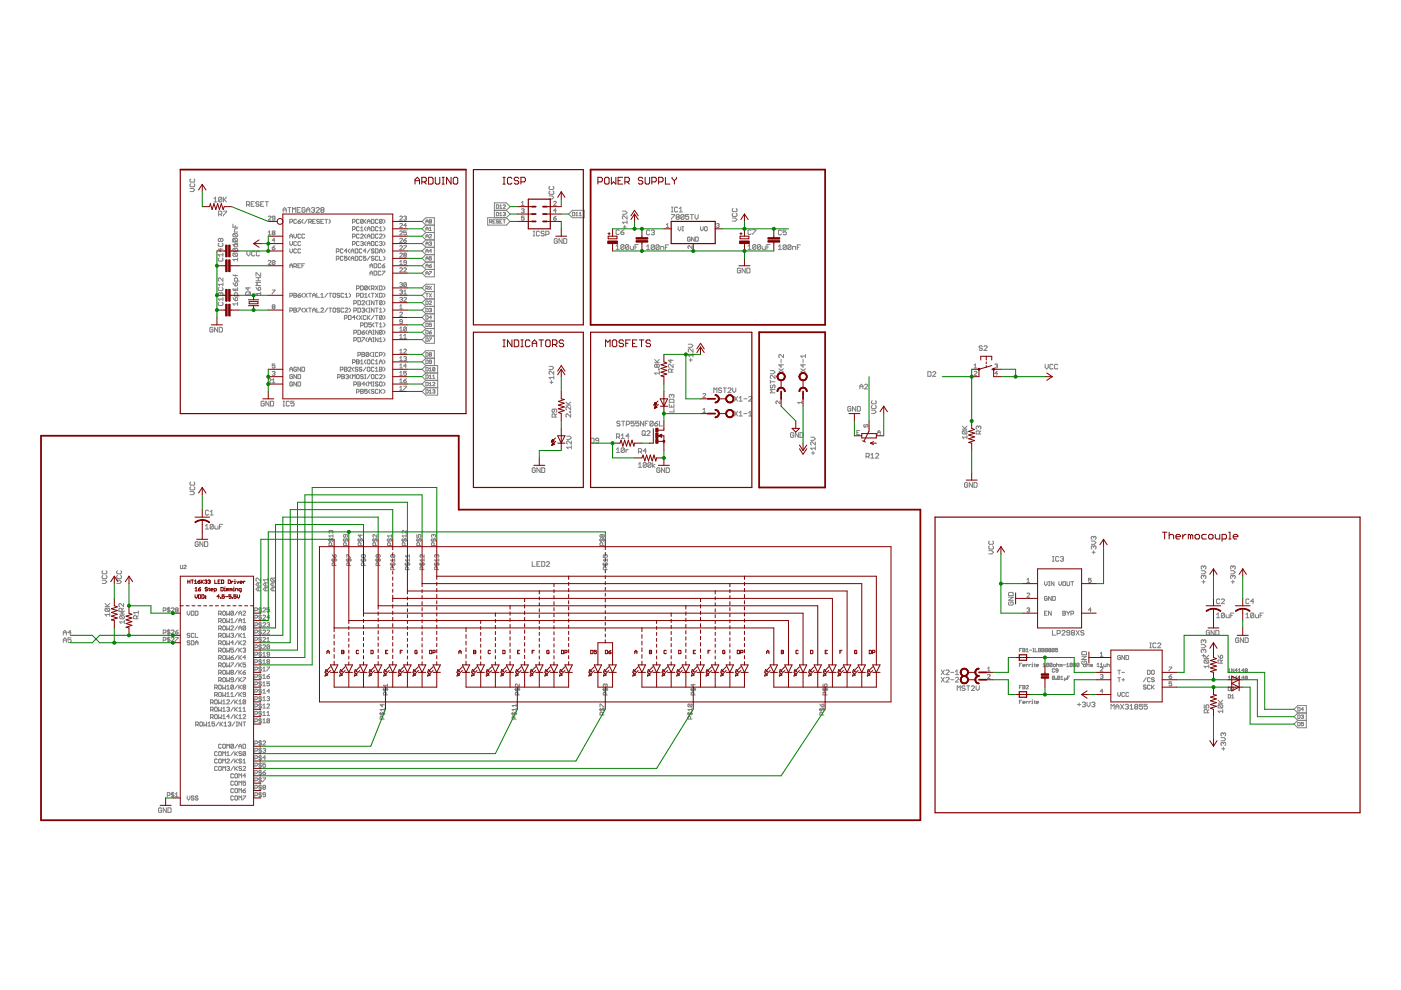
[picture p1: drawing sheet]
<svg xmlns="http://www.w3.org/2000/svg" width="297mm" height="210mm" viewBox="0 0 297 210" stroke-linecap="round" stroke-linejoin="round" font-family="sans-serif">
<g fill="none" stroke="#808080" stroke-width=".21">
<path d="M40.3 40h.7l.3 .3-.3 .3h-.7M40.4 38.9l-.1 .2v.4l.1 .1h.7l.2-.1-.2-.6M40.4 37.9l-.1 .2v.3l.1 .2h.7l.2-.2-.2-.5M116.6 39.5l-.2 .2v.3l.2 .2h.6l.2-.2v-.3l-.2-.2M45.4 42.1l.3-.3v1M45.4 42.8h.6M46.4 45.4h.5l.1-.1v-.4l-.1-.1h-.5v1M46.4 51.6l-.1 .1v.3l.1 .2h.7l.2-.2v-.3l-.2-.1M46.4 54.7l-.1 .2 .1 .5h.7l.2-.2-.2-.5M46.7 45.4l.3 .4M46.8 50.7l-.2-.2-.3 .2v.4l.1 .1 .4-.1M46.8 50.7l.1-.2 .4 .2v.4l-.2 .1-.3-.1"/>
<path d="M46.8 50.7v.4M46.8 52.7v.6l-.5-.5h1M47 42v.7l-.1 .1h-.4l-.1-.1M47 42l-.1-.2h-.4l-.1 .2v.7M47 42l-.6 .7M47.3 58.9v.7l-.7-.7-.3 .2v.3l.1 .2M47.3 53.7v.7M47.3 59.9v.7M47.3 54h-1l.3 .4M47.4 41.8v1M47.4 44.8h.6l-.6 1M47.5 42.3l.5 .5"/>
<path d="M48 41.8l-.6 .7M49.4 59.9l.5 .7M49.4 58.3l.2 .1h.8M49.4 47.5v.7h1M49.4 50.7v.6h1M49.4 51.1l.2 .1h.6M49.6 49.5h.6l.2 .2v.3l-.2 .2M49.6 50.5h.6l.2 .2v.4l-.2 .1M49.6 52.7h.6l.2 .1v.4l-.2 .1M49.6 53.7h.6l.2 .1v.4l-.2 .2M49.6 53.7l-.2 .1v.4l.2 .2h.6M49.6 49.5l-.2 .2v.3l.2 .2h.6"/>
<path d="M49.6 52.7l-.2 .1v.4l.2 .1h.6M49.6 53.7l.6 .7M49.6 52.7l.6 .6M49.6 50.5l-.2 .2M49.6 50.5l.6 .7M49.6 49.5l.6 .7M49.9 47.8v.4M49.9 51v.3M49.9 58.3v.3M50.4 51.6v.6M50.4 54.7v.7M50.4 59.6v-.5l-.2-.2h-.3l-.2 .2v.5h1"/>
<path d="M50.4 48.5h-.5l-.2 .2v.5h.7M50.4 51.6h-.5l-.2 .2v.5h.7M50.4 55h-1l.3 .4M50.4 51.9h-1l.3 .3M52.3 43.4h.4l.2-.1v-.4l-.2-.1h-.4v1M52.3 53.3v.6l.4 .4 .3-.4v-.6M52.6 43.4l.3 .4M53.3 43.3h.3M53.9 42.8h-.6v1h.6M54 53.4l-.2-.1-.4 .1v.7l.1 .2 .5-.2M54.3 59.5h1M54.3 58.9h1"/>
<path d="M54.8 58.9v.6M54.9 42.9l-.1-.1h-.4l-.1 .3 .1 .2h.4l.1 .3-.1 .2h-.4l-.1-.2M55 53.4l-.1-.1h-.4l-.1 .1v.7l.1 .2 .5-.2M55.3 57.8v.7h-.2l-.7-.7h-.1v.7M55.3 59.9h-1l.3 .3-.3 .3h1M55.3 43.3h.3M55.9 42.8h-.6v1h.6M56.3 42.8h.6M56.6 42.8v1M56.9 46l.1-.2 .4 .2-.5 .7h.5M56.9 55.4l.1-.2 .4 .2-.5 .7h.5M56.9 49.2l.2-.2v.8"/>
<path d="M56.9 49.8h.5M57.7 52.5h.4l.2 .3-.4 .2zM57.9 49.4l-.2-.2 .2-.2 .4 .1-.2 .3M57.9 49.4l-.2 .1 .2 .3 .4-.1-.2-.3M57.9 49.4h.2M58.3 55.4l-.4-.2-.2 .2v.5M58.3 46.2h-.4l-.2-.1 .2-.3 .4 .2v.5l-.2 .2-.4-.2M58.3 55.4v.5l-.2 .2-.4-.2M58.3 55.4l-.6 .5M58.3 50.9h-.6l.4-.4v.9M58.3 52.1l-.6 .4M60 45v-.7l.3-.3 .4 .3v.7"/>
<path d="M60 44.5h.7M61 44h.7M61.4 44v1M61.4 47.1l.6-.2-.1-.4h-.5v.9M61.4 50.5v-.6l.3-.3 .3 .3v.6M61.4 51.2v.6l.3 .3 .3-.3v-.6M61.4 52.8v.6l.3 .2 .3-.2v-.6M61.4 56.8v-.6l.3-.3 .3 .3v.6M61.4 56.3h.6M61.4 50.1h.6M62 45v-1l.4 .3 .3-.3v1M62.3 49.6v.6l.3 .3 .3-.3v-.6"/>
<path d="M62.3 56.5h.4l.2-.5-.6-.1v.9M62.6 56.5l.3 .3M62.9 51.4l-.2-.2-.4 .2v.5l.1 .2 .5-.2M62.9 46.7l-.2-.2-.4 .2v.5l.1 .2 .5-.2M62.9 52.9l-.2-.1-.4 .1v.6l.1 .1 .5-.1M63 44.5h.4M63.2 46.9h.4l.1 .3-.4 .2zM63.2 56.3h.2M63.7 44h-.7v1h.7M63.7 51.4l-.1-.2-.4 .2v.5l.1 .2 .4-.2M63.7 49.8l-.1-.2-.4 .2v.6l.1 .1 .4-.1M63.7 52.9l-.1-.1-.4 .1v.6l.1 .1 .4-.1"/>
<path d="M63.7 55.9h-.5v.9h.5M63.7 46.5l-.5 .4M64 56.3h.3M64.3 46.5l-.3 .3v.3l.3 .3M64.6 49.8l-.1-.2-.5 .2v.6l.2 .1 .4-.1M64.6 55.9h-.6v.9M64.7 44.2l-.2-.2-.5 .2v.7l.5 .1 .2-.1v-.4h-.4M65 44.5h.7M65 45v-.7l.4-.3 .3 .3v.7M65.2 46.5l-.6 .9M65.4 47.1h.5l.1-.4-.1-.2h-.5v.9M65.7 47.1l.3 .3"/>
<path d="M66 44.2l.2-.2h.3l.2 .2-.2 .3M66.3 46.9h.3M66.4 44.5h.1M66.5 44.5l.2 .2-.2 .3h-.3l-.2-.1M66.9 46.5h-.6v.9h.6M67 44.2l.2-.2 .5 .2-.7 .8h.7M67.7 46.7l-.1-.2-.4 .2 .1 .2 .4 .2-.1 .3-.4-.2M68 46.9h.3M68.2 44.5h.3M68.2 44.5l-.2-.2 .2-.3h.3l.2 .2-.2 .3M68.2 44.5l-.2 .2 .2 .3h.3l.2-.1-.2-.4M68.6 46.5h-.6v.9h.6"/>
<path d="M68.9 46.5h.5M69.2 46.5v.9M69.7 46.5l.3 .3v.3l-.3 .3M71.3 54.9h.4l.2-.1-.2-.5h-.4v.9M71.3 53.4h.4l.2-.2-.2-.4h-.4v.8M72.7 54.5l-.1-.2-.4 .2v.6l.1 .1 .4-.1M72.7 52.9l-.1-.1-.4 .1v.6l.1 .1 .4-.1M73.6 54.3h-.6v.5l.3-.2 .3 .2-.2 .4-.4-.1M73.6 53.2h-.6l.4-.4v.8M74.2 54.3l-.3 .3v.3l.3 .3M74.2 52.8l-.3 .3v.3l.3 .2M74.4 53.6v-.5l.3-.3 .3 .3v.5"/>
<path d="M74.4 55.2v-.6l.3-.3 .3 .3v.6M74.4 54.8h.6M74.4 53.2h.6M74.7 51.8h.5l.1-.2-.1-.4h-.5v.9M74.7 50.2h.5l.1-.4-.1-.2h-.5v.9M74.7 47.1h.5l.1-.4-.1-.2h-.5v.9M74.7 48.6h.5l.1-.4-.1-.1h-.5v.8M75.3 54.3h.4l.2 .2v.6l-.2 .1h-.4zM75.3 52.8h.4l.2 .1v.6l-.2 .1h-.4zM76.2 51.4l-.2-.2-.4 .2v.5l.1 .2 .5-.2M76.2 46.7l-.2-.2-.4 .2v.5l.1 .2 .5-.2M76.2 48.2l-.2-.1-.4 .1v.6l.1 .1 .5-.1"/>
<path d="M76.2 49.8l-.2-.2-.4 .2v.6l.1 .1 .5-.1M76.5 51.4l.4-.2 .1 .2-.1 .2M76.5 49.8l.1-.2 .4 .2-.5 .7h.5M76.5 48.4l.2-.3v.8M76.5 48.9h.5M76.7 51.6h.2M76.7 54.5l-.1-.2-.4 .2v.6l.1 .1 .4-.1M76.7 52.9l-.1-.1-.4 .1v.6l.1 .1 .4-.1M76.9 51.6l.1 .2-.1 .3-.4-.2M77 46.7l-.1-.2-.4 .2v.5M77 46.7v.5l-.1 .2-.4-.2M77 46.7l-.5 .5"/>
<path d="M77.6 54.3h-.6v.5l.3-.2 .3 .2-.2 .4-.4-.1M77.6 46.5l-.3 .3v.3l.3 .3M77.6 48.1l-.3 .3v.2l.3 .3M77.6 49.6l-.3 .3v.3l.3 .3M77.6 51.2l-.3 .3v.3l.3 .3M77.6 53.2h-.6l.4-.4v.8M77.9 51.6h.5M77.9 48.5h.5M77.9 47.4v-.6l.3-.3 .2 .3v.6M77.9 48.9v-.5l.3-.3 .2 .3v.5M77.9 50.5v-.6l.3-.3 .2 .3v.6M77.9 52.1v-.6l.3-.3 .2 .3v.6"/>
<path d="M77.9 50.1h.5M77.9 46.9h.5M78.4 56.3h.6M78.4 56.8v-.6l.3-.3 .3 .3v.6M78.4 58.3v-.5l.3-.3 .3 .3v.5M78.4 57.9h.6M78.4 54.3l-.5 .9M78.4 52.8l-.5 .8M78.7 51.2h.5l.1 .2v.5l-.1 .2h-.5zM78.7 46.5h.5l.1 .2v.5l-.1 .2h-.5zM78.7 48.1h.5l.1 .1v.6l-.1 .1h-.5zM78.7 49.6h.5l.1 .2v.6l-.1 .1h-.5z"/>
<path d="M79.3 54.5l-.1-.2-.5 .2 .2 .3 .4 .1-.1 .3-.5-.1M79.3 52.9l-.4-.1-.2 .3 .5 .1 .1 .3-.1 .1-.5-.1M79.3 55.9l.6 .1v.6l-.2 .2h-.4zM79.3 57.5l.6 .1v.6l-.2 .1h-.4zM79.6 52.8h.4l.2 .1-.2 .7h-.4zM80.2 54.5l-.2-.2-.4 .2v.6l.1 .1 .5-.1M80.2 51.4l-.2-.2-.4 .2v.5l.1 .2 .5-.2M80.2 46.7l-.2-.2-.4 .2v.5l.1 .2 .5-.2M80.2 48.2l-.2-.1-.4 .1v.6l.1 .1 .5-.1M80.2 49.8l-.2-.2-.4 .2v.6l.1 .1 .5-.1M80.5 51.4l.4-.2 .1 .2-.1 .2M80.5 53.6v-.5l.2-.3 .3 .3v.5"/>
<path d="M80.5 54.3v.9h.5M80.5 49.8l.1-.2 .4 .2-.5 .7h.5M80.5 48.4l.2-.3v.8M80.5 53.2h.5M80.5 48.9h.5M80.7 51.6h.2M80.7 57.6l-.1-.1-.4 .1v.6l.1 .1 .4-.1M80.7 56l-.1-.1-.4 .1 .1 .8 .4-.2M80.9 51.6l.1 .2-.1 .3-.4-.2M81 46.7l-.4-.2-.1 .2v.5M81 56.3h.4l.2 .3-.4 .2zM81 57.5h.6l-.6 .8"/>
<path d="M81 46.7v.5l-.1 .2-.4-.2M81 46.7l-.5 .5M81.3 46.5l.3 .3v.3l-.3 .3M81.3 48.1l.3 .3v.2l-.3 .3M81.3 49.6l.3 .3v.3l-.3 .3M81.3 51.2l.3 .3v.3l-.3 .3M81.3 52.8l.3 .3v.3l-.3 .2M81.3 54.3l.3 .3v.3l-.3 .3M81.6 55.9l-.6 .4M84.8 50.7l.1-.2 .4 .2-.5 .7h.5M84.8 46l.1-.2 .4 .2-.5 .7h.5M84.8 55.5l.2-.3v.9"/>
<path d="M84.8 52.2l.1-.1 .4 .1-.5 .8h.5M84.8 53.8l.1-.1 .4 .1-.5 .7h.5M84.8 56.9l.1-.1 .4 .1-.5 .8h.5M84.8 56.1h.5M84.8 49.1l.1-.1 .4 .1-.5 .7h.5M84.8 47.5l.1-.1 .4 .1-.5 .7h.5M85.6 46l.4-.2 .2 .2-.2 .2M85.6 50.9h.4l.2 .3-.5 .2zM85.6 52.1h.6l-.6 .9M85.6 56.9l.1-.1 .5 .1-.6 .8h.6M85.7 54.1l-.1 .1 .1 .3 .5-.1-.2-.3M85.7 54.1l-.1-.2 .1-.2 .5 .1-.2 .3"/>
<path d="M85.7 54.1h.3M85.9 46.2h.1M86 46.2l.2 .2-.2 .3-.4-.2M86.2 49h-.6v.4l.3-.2 .3 .2-.2 .4-.4-.1M86.2 55.6l-.6-.1 .1-.3 .5 .2v.5l-.2 .2-.4-.2M86.2 47.8h-.6l.4-.4v.8M86.2 50.5l-.6 .4M90.3 54l-.8 .8 .8 .8M90.3 52.4h1.8M90.3 55.6l-.8 .7 .8 .8M90.3 47.7l-.8 .8 .8 .8M90.3 52.4l-.8 .8 .8 .8"/>
<path d="M90.3 54h1.8M90.3 49.3h1.8M90.3 47.7l-.8-.8 .8-.7h1.8v12.5h-1.8l-.8-.8 .8-.8M90.3 47.7h1.8M90.3 49.3l-.8 .8 .8 .8M90.3 50.9h1.8M90.3 50.9l-.8 .7 .8 .8M90.3 55.6h1.8M90.3 57.1h1.8M90.3 51.6h.5M90.3 48.5h.5M90.3 55.1v-.4l.2-.3 .3 .3v.4"/>
<path d="M90.3 48.9v-.5l.2-.2 .3 .2v.5M90.3 56.3h.5M90.3 50.1h.5M90.3 57.9h.5M90.3 54.8h.5M90.3 53.2h.5M90.3 46.9h.5M90.3 47.3v-.5l.2-.2 .3 .2v.5M90.3 50.4v-.4l.2-.3 .3 .3v.4M90.3 52v-.5l.2-.2 .3 .2v.5M90.3 53.6v-.5l.2-.2 .3 .2v.5M90.3 56.7v-.5l.2-.2 .3 .2v.5"/>
<path d="M90.3 58.3v-.5l.2-.2 .3 .2v.5M91 51.4l.4-.1v.3M91 56.3h.4l.1 .3-.4 .1zM91 57.6h.5l-.5 .7M91 48.4l.2-.2v.7M91 49.8h.5l-.5 .6h.5M91 48.9h.5M91.2 51.6h.2M91.4 51.6v.4l-.4-.1M91.5 56l-.5 .3M91.5 54.4h-.5v.4l.2-.1 .3 .1-.1 .3-.4-.1M91.5 53.2h-.5l.4-.3v.7"/>
<path d="M91.5 46.7l-.1 .6-.4-.1M91.5 46.7h-.5v.5M91.5 46.7l-.5 .5M103.4 46.2h4l.7 .7-.7 .8h-4zM103.8 47.1h.4l.1-.4-.5-.1v.7M104.1 47.1l.2 .2M104.5 46.9h.3M104.8 44.6h2.6M105 46.6h-.5v.7h.5M105.2 45l.5 .1-.1 .6h-.4zM105.2 43.4l.5 .2-.1 .6h-.4zM105.7 46.7h-.5l.2 .2 .3 .2-.1 .2-.4-.1"/>
<path d="M106 45.7h.4M106 45.3l.2-.3v.7M106 46.9h.2M106 44.2h.4M106 43.7l.2-.3v.8M106.4 46.6h-.4v.7h.4M106.7 45.1l.3-.1v.4M106.7 43.6l.1-.2 .3 .2-.4 .6h.4M106.7 46.6h.4M106.9 45.4h.1M106.9 46.6v.7M107 45.4v.3l-.3-.1"/>
<path d="M107.4 44.6l.7 .8-.7 .8M107.4 44.6l.7-.8-.7-.8h-2.6v3.2M110.6 43l.2-.3v.8M110.6 43.5h.5M110.6 44.4l.4-.1 .1 .1-.1 .3M110.8 44.7h.2M111 44.7l.1 .1-.1 .3-.4-.1M111.1 45.8h-.5v.4l.4-.1 .1 .4-.1 .2-.4-.2M113.1 50h.3M113.1 49h.3M113.2 49v1M114.4 49.2l-.2-.2h-.3l-.2 .2v.7l.2 .1 .5-.1"/>
<path d="M115.4 49.2l-.2-.2-.5 .2 .2 .3 .5 .2-.2 .3-.5-.1M115.7 49.7h.5l.2-.2v-.3l-.2-.2h-.5v1M116.4 41.5h.7l.3 .3-.3 .4h-.7M116.6 40.5l-.2 .2v.3l.2 .2h.6l.2-.2v-.3l-.2-.2M117.4 46.2h.4l.1 .3-.4 .2zM117.4 42.8l.1-.1 .4 .1-.5 .7h.5M117.9 44.7h-.5l.4-.4v.8M117.9 45.8l-.5 .4M118.2 50.8l-.2-.2h-.3l-.2 .2v.6l.2 .2h.3l.2-.2v-.3h-.4M119.2 50.6v1l-.7-1v1M119.5 50.6h.5l.2 .2v.6l-.2 .2h-.5zM120.6 45.4l.7-.8h2.6v1.6h-2.6z"/>
<path d="M121.4 45l.5 .1-.2 .6h-.3zM122.1 45.7h.5M122.1 45.3l.2-.3v.7M122.8 45.7h.5M122.8 45.3l.2-.3v.7M130.6 52.9h.7M130.6 52.2l.4-.3v1M131.3 48.9l-.2-.2h-.3l-.2 .2v.7l.2 .1 .5-.1M131.6 49.2h.5l.2 .4-.5 .1-.2-.1zM132 44.8h.6l.3 .3-.3 .3h-.6M132.1 48.1h.7M132.3 52v.7l-.2 .2-.5-.2"/>
<path d="M132.3 52l-.2-.1-.5 .1v.7M132.3 52l-.7 .7M132.3 48.7l-.7 .5M132.4 47.8v.7M132.9 47.1h-.9l.3 .4M132.9 45.8v.6l-.6-.6-.3 .1v.4l.1 .1M132.9 46.8v.7M133.3 52v.7l-.2 .2h-.3l-.2-.2M133.3 52l-.2-.1h-.3l-.2 .1v.7M133.3 52l-.7 .7M133.6 52.2v.5l.2 .2h.5v-.7M134.6 52.4h.4"/>
<path d="M135.3 51.9h-.7v1M137.1 52.3l.3-.4v1M137.1 52.9h.6M137.7 49l-.1-.2h-.4l-.1 .2v.6l.1 .2h.4l.1-.2M138.1 49l.1-.2h.4l.1 .2-.1 .3M138.4 49.3h.2M138.6 49.3l.1 .2-.1 .3h-.4l-.1-.2M138.7 52.1v.7l-.1 .1-.5-.1M138.7 52.1l-.1-.2h-.4l-.1 .2v.7M138.7 52.1l-.6 .7M139.7 52.1v.7l-.1 .1-.5-.1M139.7 52.1l-.1-.2h-.4l-.1 .2v.7"/>
<path d="M139.7 52.1l-.6 .7M140.1 52.9v-.6h.5l.1 .1v.5M141.1 52.4h.3M141.3 48.2h.5M141.3 47.7l.3-.3v.8M141.8 51.9h-.7v1M142.4 45.5h.6l-.6 1M142.4 44.9h.3M142.4 43.9h.3M142.5 43.9v1M143.5 46l-.1-.2 .1-.3 .5 .2-.2 .3M143.5 46l-.1 .2 .1 .3 .5-.2-.2-.3"/>
<path d="M143.5 46h.3M143.7 44.1l-.2-.2h-.3l-.2 .2v.7l.2 .1h.3l.2-.1M143.8 48.1v.5l.3 .3 .3-.3v-.5M144 44.3l.4-.4v1M144 44.9h.7M144.6 48.1h.3M144.6 48.9h.3M144.8 48.1v.8M145 45.7l-.1-.2h-.4l-.1 .2v.6M145 45.7v.6l-.1 .2h-.4l-.1-.2M145 45.7l-.6 .6M146 45.5h-.6v.5l.3-.2 .3 .2v.3l-.1 .2h-.4l-.1-.2"/>
<path d="M146.3 50.4l-.1-.1-.4 .1 .1 .7 .4-.1v-.3h-.3M146.4 45.5h.6M146.7 45.5v1M146.7 52.1v.6l-.5-.6-.3 .2 .1 .4M147.2 50.3v.8l-.6-.8v.8M147.4 45.5v.7l.3 .3 .3-.3v-.7M147.5 50.3h.4l.2 .1v.6l-.2 .1h-.4zM148.5 48.1v.5l.3 .3 .3-.3v-.5M149.5 48.1l.4 .1-.1 .7-.4-.1v-.6zM151.9 47.5l.4-.1 .2 .1-.2 .3M152.2 47.8h.1M152.3 47.8l.2 .2-.2 .2-.4-.1"/>
<path d="M155.3 46.2h.6l.4 .4-.4 .3h-.6M155.4 45.2l-.1 .2v.3l.1 .2h.7l.2-.2v-.3l-.2-.2M155.4 44.2l-.1 .2v.3l.1 .2h.7l.2-.2v-.3l-.2-.2M157 57l-.2-.1h-.3l-.2 .1v.7l.2 .2h.3l.2-.2v-.3h-.3M158 56.9v1l-.7-1v1M158.3 56.9h.5l.2 .1v.7l-.2 .2h-.5zM158.6 52.9h.7M158.6 52.2l.3-.3v1M159.3 48.9l-.2-.2h-.4l-.1 .2v.7l.1 .1 .6-.1M159.6 48.7h.7l-.7 1M160.3 52v.7l-.2 .2-.5-.2M160.3 52l-.2-.1-.5 .1v.7"/>
<path d="M160.3 52l-.7 .7M161.3 52v.7l-.2 .2h-.3l-.2-.2M161.3 52l-.2-.1h-.3l-.2 .1v.7M161.3 52l-.7 .7M161.6 52.2v.5l.2 .2h.5v-.7M162.6 52.4h.3M163.3 51.9h-.7v1M165 52.9h.7M165 52.3l.4-.4v1M165.7 49l-.2-.2h-.3l-.2 .2v.6l.2 .2h.3l.2-.2M166.7 52.1v.7l-.2 .1-.5-.1M166.7 52.1l-.2-.2h-.3l-.2 .2v.7"/>
<path d="M166.7 48.8h-.7v.5l.4-.2 .3 .2-.2 .5h-.3l-.2-.2M166.7 52.1l-.7 .7M167.7 52.1v.7l-.2 .1-.5-.1M167.7 52.1l-.2-.2-.5 .2v.7M167.7 52.1l-.7 .7M168 52.9v-.6h.6l.1 .1v.5M169 52.4h.4M169.7 51.9h-.7v1M45.1 69.6l-.1-.2h-.4l-.1 .2v.6l.1 .2h.4l.1-.2v-.3h-.3M46.1 69.4v1l-.6-1v1M46.4 61l-.1 .1v.4l.1 .1h.7l.2-.1v-.4l-.2-.1M46.4 64.1l-.1 .2v.3l.1 .2h.7l.2-.2v-.3l-.2-.2"/>
<path d="M46.5 69.4h.5l.2 .2v.6l-.2 .2h-.5zM46.8 62.2l-.2-.1-.3 .1v.4l.1 .1M46.8 62.2l.1-.1 .4 .1v.4l-.2 .1M46.8 62.2v.2M47.3 63.1v.7M47.3 60.3h-1l.3 .3M47.3 63.4h-1l.3 .4M49.4 63.1l.5 .7M49.4 61.4l.2 .2h.8M49.9 60.1l.3-.2 .2 .2v.4l-.2 .1h-.3zM49.9 63.2l.3-.1 .2 .1v.4l-.2 .2h-.3zM49.9 61.4v.3"/>
<path d="M50.4 61.3h-1l.3 .3M50.4 61v.6M50.4 62.7v-.5l-.2-.1h-.3l-.2 .1v.5h1M50.4 64.1v.7M50.4 64.4h-1l.3 .4M52.3 61.9h.6l.2 .2v.3l-.2 .2h-.6l-.2-.2v-.3zM52.6 60.9v.7l-.5-.6h1M53.1 61.9l-.3 .3M54.3 60.9l.5 .7M54.8 61l.1-.1 .4 .1v.4l-.2 .2h-.3zM55.3 62.2h-1l.3 .4M55.3 61.9v.7"/>
<path d="M57.7 61.5h.6l-.6 .9M57.7 78.9l.4-.2 .2 .2-.2 .3M57.9 65.1l-.2-.2 .2-.3 .4 .2-.2 .3M57.9 65.1l-.2 .1 .2 .3 .4-.2-.2-.2M57.9 65.1h.2M58 79.2h.1M58.1 79.2l.2 .1-.2 .3-.4-.1M58.3 77.2h-.6v.4l.3-.2 .3 .2-.2 .4-.4-.1M61.4 62.8h.5l.1-.5-.6-.1v.8M61.4 65.9h.5l.1-.2-.1-.4h-.5v.9M61.4 78.7v-.6l.3-.2 .3 .2v.6M61.4 78.3h.6"/>
<path d="M62 79.6l-.1-.2-.5 .2 .2 .7 .4-.2v-.2h-.3M62.3 65.3h.4l.2 .2-.2 .2 .2 .3-.2 .2h-.4zM62.3 62.2l.6 .1-.2 .3 .2 .3-.2 .1h-.4zM62.3 65.7h.4M62.3 62.6h.4M62.9 78l-.2-.1-.4 .1v.6l.1 .1 .5-.1v-.3h-.3M62.9 79.4v.9l-.6-.9v.9M63.2 65.3h.5l-.5 .9M63.2 62.6h.4l.1 .3-.4 .1zM63.2 79.4h.4l.1 .2v.5l-.1 .2h-.4zM63.7 77.9v.8l-.5-.8v.8M63.7 62.2l-.5 .4"/>
<path d="M64 77.9h.5l.1 .1-.1 .7h-.5zM64.3 62.2l-.3 .3v.3l.3 .2M64.3 65.3l-.3 .3v.3l.3 .3M64.6 65.3l.6 .9M64.6 62.2l.6 .8M65.2 65.3l-.6 .9M65.2 62.2l-.6 .8M65.4 65.3h.6M65.4 62.2h.6M65.7 62.2v.8M65.7 65.3v.9M66.3 65.7h.6"/>
<path d="M66.3 63v-.5l.3-.3 .3 .3v.5M66.3 66.2v-.6l.3-.3 .3 .3v.6M66.3 62.6h.6M67.2 65.3v.9h.5M67.2 62.2v.8h.5M68 65.5l.2-.2 .4 .2-.6 .7h.6M68 63h.6M68 62.5l.3-.3v.8M69.4 65.3l-.5 .9M69.4 62.2l-.5 .8M69.7 65.3h.6M69.7 62.2h.6"/>
<path d="M70 62.2v.8M70 65.3v.9M70.6 62.3l.1-.1 .5 .1v.6l-.2 .1-.4-.1zM70.7 65.3l.5 .2v.5l-.2 .2-.4-.2v-.5zM71.6 80h.4l.2-.4-.2-.2h-.4v.9M72 65.5l-.4-.2-.1 .3 .4 .1 .1 .3-.1 .2-.4-.2M72 62.3l-.1-.1-.4 .1 .1 .3 .4 .2-.1 .2-.4-.1M72.2 78.4h.4l.1-.4-.1-.1h-.4v.8M72.5 79.4h.4l.1 .2-.1 .3 .1 .2-.1 .2h-.4zM72.5 79.9h.4M72.9 65.5l-.2-.2-.4 .2v.5l.2 .2 .4-.2M72.9 62.3l-.2-.1-.4 .1v.6l.2 .1 .4-.1"/>
<path d="M73 67.5h.4l.2-.2-.2-.4h-.4v.9M73 78.3h.4M73 77.9h.4l.2 .1-.2 .3 .2 .3-.2 .1h-.4zM73.2 65.5l.1-.2 .4 .2-.5 .7h.5M73.2 63h.5M73.2 62.5l.2-.3v.8M73.3 79.6l.4-.2 .2 .2-.2 .3M73.6 79.9h.1M73.7 79.9l.2 .1-.2 .3-.4-.2M73.9 78l.1-.1 .4 .1-.5 .7h.5M73.9 66.9h.4l.1 .1v.6l-.1 .2h-.4zM74 65.3l.3 .3v.3l-.3 .3"/>
<path d="M74 62.2l.3 .3v.3l-.3 .2M74.4 79.4l-.2 .3v.3l.2 .3M74.7 76.9h.5l.1-.5-.1-.1h-.5v.9M75 64.3h.4l.2-.4-.2-.1h-.4v.8M75 70.6h.4l.2-.4-.2-.2h-.4v.9M75 65.9h.4l.2-.4-.2-.2h-.4v.9M75 72.2h.4l.2-.5-.2-.1h-.4v.9M75 77.9l-.3 .2v.3l.3 .3M75.3 67.3h-.6l.5-.4v.9M75.6 61.2h.4l.2-.5-.6-.1v.9M75.6 62.8h.4l.2-.5-.6-.1v.8M75.6 79.6l.1-.2 .5 .2v.5l-.2 .2-.4-.2z"/>
<path d="M75.6 76.3h.4l.2 .1-.2 .3 .2 .3-.2 .2h-.4zM75.6 76.7h.4M75.9 63.8h.4l.2 .1v.6l-.2 .1h-.4zM75.9 66.9l-.3 .3v.3l.3 .3M75.9 65.3h.4l.2 .2v.5l-.2 .2h-.4zM75.9 70h.4l.2 .2v.5l-.2 .2h-.4zM75.9 71.6h.4l.2 .1v.6l-.2 .2h-.4zM75.9 75.3h.4l.2-.4-.2-.2h-.4v.9M75.9 78l-.5-.1-.1 .2 .4 .2 .2 .3-.2 .1-.4-.1M76.2 66.9l.5 .9M76.5 60.6l.5 .1v.6l-.1 .2h-.4zM76.5 69h.4l.1-.4-.1-.1h-.4v.8"/>
<path d="M76.5 62.2l.5 .1v.6l-.1 .1h-.4zM76.5 77.2h.5M76.5 76.6l.2-.3v.9M76.7 63.9l.2-.1 .4 .1-.6 .7h.6M76.7 78l-.1-.1-.4 .1 .1 .3 .4 .1-.1 .3-.4-.1M76.7 65.5l.5-.2 .1 .2-.1 .2M76.7 70.4h.5l.1 .3-.4 .2zM76.7 71.6h.6l-.6 .9M76.7 74.7h.5l.1 .2-.1 .7h-.5zM76.7 75.1h.5M76.7 66.9l-.5 .9M77 79.6l-.4-.2-.1 .3 .4 .2 .1 .2-.1 .2-.4-.2"/>
<path d="M77 65.7h.2M77.2 65.7l.1 .2-.1 .3-.5-.2M77.3 68.5h.4l.2 .1-.2 .7h-.4zM77.3 63h.6M77.3 79.4h.3M77.3 62.5l.3-.3v.8M77.3 70l-.6 .4M77.4 79.4v.9M77.6 67l-.2-.1-.4 .1v.6l.2 .2 .4-.2M77.6 76.3l-.3 .3v.3l.3 .3M77.6 77.9l-.6 .8M77.9 60.7l-.2-.1-.4 .1v.6"/>
<path d="M77.9 78l.1-.1 .4 .1-.1 .7-.4-.1zM77.9 60.7v.6l-.2 .2-.4-.2M77.9 66.9v.9M77.9 63.8l-.3 .2v.3l.3 .3M77.9 65.3l-.3 .3v.3l.3 .3M77.9 70l-.3 .3v.3l.3 .3M77.9 71.6l-.3 .3v.3l.3 .3M77.9 60.7l-.6 .6M78 76.3l.4 .1-.1 .8-.4-.2v-.6zM78 67.3l.4 .5M78.2 63.8h.2M78.2 70.9v-.6l.2-.3 .3 .3v.6"/>
<path d="M78.2 72.5v-.6l.2-.3 .3 .3v.6M78.2 74.9v.5l-.2 .2-.4-.2M78.2 65.3h.2M78.2 66.2h.2M78.2 64.6h.2M78.2 74.9l-.5-.2-.1 .2v.5M78.2 74.9l-.6 .5M78.2 72h.5M78.2 70.4h.5M78.3 63.8v.8M78.3 65.3v.9M78.4 60.6l-.2 .3v.3l.2 .3"/>
<path d="M78.4 62.2l-.2 .3v.3l.2 .2M78.4 79.4l-.5 .9M78.4 66.9l-.5 .6M78.7 61.2h.5l.1-.5-.6-.1v.9M78.7 79.6l.2-.2 .4 .2v.5l-.1 .2-.5-.2zM78.7 68.5h-.5v.4l.2-.2 .3 .2-.1 .4-.4-.1M78.7 74.7l-.3 .3v.3l.3 .3M78.7 62.2h.6M79 75.6h.3M79 74.7h.3M79 71.6h.3M79 72.5h.3"/>
<path d="M79 70h.3M79 70.9h.3M79 62.2v.8M79 61.2l.3 .3M79.2 70v.9M79.2 71.6v.9M79.2 74.7v.9M79.3 63.8v.8l-.6-.8v.8M79.3 65.3v.9l-.6-.9v.9M79.3 76.4l-.1-.1-.5 .1v.6l.2 .2 .4-.2M79.3 78l-.1-.1-.5 .1v.6l.2 .1 .4-.1M79.3 68.5l-.3 .2v.3l.3 .3"/>
<path d="M79.3 66.9l-.6 .9M79.6 63.8h.6M79.6 78.1l.3-.2v.8M79.6 65.3h.6M79.6 78.7h.6M79.6 77.2h.6M79.6 76.6l.3-.3v.9M79.6 68.5h.6M79.6 66.9h.6M79.6 62.2l.6 .8M79.6 60.6l.6 .9M79.9 63.8v.8"/>
<path d="M79.9 65.3v.9M79.9 66.9v.9M79.9 68.5v.8M80.2 70v.9l-.6-.9v.9M80.2 71.6v.9l-.6-.9v.9M80.2 74.9l-.2-.2-.4 .2v.5l.1 .2 .5-.2M80.2 79.6l-.2-.2-.4 .2v.5l.1 .2 .5-.2M80.2 62.2l-.6 .8M80.2 60.6l-.6 .9M80.5 60.6l.5 .1v.6l-.1 .2h-.4zM80.5 65.6l.2-.3v.9M80.5 62.2l.5 .1v.6l-.1 .1h-.4z"/>
<path d="M80.5 75.3h.4l.1-.4-.1-.2h-.4v.9M80.5 77.2v-.6l.2-.3 .3 .3v.6M80.5 77.9h.4l.1 .1-.1 .3 .1 .3-.1 .1h-.4zM80.5 66.2h.5M80.5 79.6l.1-.2 .4 .2-.5 .7h.5M80.5 78.3h.4M80.5 76.7h.5M80.5 72.5h.5M80.5 71.9l.2-.3v.9M80.5 68.7l.2-.2v.8M80.5 69.3h.5M81 63.9l-.4-.1-.1 .1v.6"/>
<path d="M81 70.2l-.5 .5M81 67l-.4-.1-.1 .1v.6M81 70.2l-.4-.2-.1 .2v.5M81 63.9v.6l-.1 .1-.4-.1M81 70.2v.5l-.1 .2-.4-.2M81 67v.6l-.1 .2-.4-.2M81 67l-.5 .6M81 63.9l-.5 .6M81.3 65.3l.3 .3v.3l-.3 .3M81.3 60.6l.3 .3v.3l-.3 .3M81.3 62.2l.3 .3v.3l-.3 .2M81.3 63.8l.3 .2v.3l-.3 .3"/>
<path d="M81.3 66.9l.3 .3v.3l-.3 .3M81.3 68.5l.3 .2v.3l-.3 .3M81.3 70l.3 .3v.3l-.3 .3M81.3 71.6l.3 .3v.3l-.3 .3M81.3 74.7l.3 .3v.3l-.3 .3M81.3 76.3l.3 .3v.3l-.3 .3M81.3 77.9l.3 .2v.3l-.3 .3M81.3 79.4l.3 .3v.3l-.3 .3M84.8 63.2l.4-.1 .1 .1-.1 .3M84.8 60.1l.4-.2 .1 .2-.1 .2M84.8 79.6h.5M84.8 64.9l.2-.3v.9"/>
<path d="M84.8 69.6l.2-.3v.9M84.8 71.2l.2-.3v.9M84.8 74.3l.2-.3v.9M84.8 75.9l.2-.3v.9M84.8 77.4l.2-.2v.8M84.8 79l.2-.3v.9M84.8 66.3l.1-.1 .4 .1-.5 .8h.5M84.8 65.5h.5M84.8 61.6l.4-.1 .1 .1-.1 .3M84.8 78h.5M84.8 76.5h.5M84.8 74.9h.5"/>
<path d="M84.8 71.8h.5M84.8 70.2h.5M85 63.5h.2M85 61.9h.2M85 60.3h.2M85.2 60.3l.1 .2-.1 .3-.4-.2M85.2 61.9l.1 .2-.1 .3-.4-.2M85.2 63.5l.1 .1-.1 .3-.4-.1M85.3 68.2h-.4l-.1-.1 .1-.3 .4 .1v.6l-.1 .1-.4-.1M85.6 63.2l.1-.1 .5 .1-.6 .7h.6M85.6 74.2l.1-.2 .5 .2-.6 .7h.6M85.6 75.7l.4-.1 .2 .1-.2 .3"/>
<path d="M85.6 71.8h.6M85.6 71.2l.3-.3v.9M85.6 61.8l.3-.3v.9M85.6 62.4h.6M85.9 76h.1M86 76l.2 .2-.2 .3-.4-.2M86.2 60.1l-.2-.2-.4 .2v.5M86.2 78.7h-.6v.5l.3-.2 .3 .2-.2 .4-.4-.1M86.2 60.1v.5l-.2 .2-.4-.2M86.2 69.5v.5l-.2 .2-.4-.2M86.2 69.5l-.5-.2-.1 .2v.5M86.2 77.6h-.6l.4-.4v.8"/>
<path d="M86.2 69.5l-.6 .5M86.2 60.1l-.6 .5M90.3 68.1l-.8 .8 .8 .8M90.3 65l-.8 .7 .8 .8M90.3 75.9l-.8 .8 .8 .8M90.3 79.1h2.5M90.3 66.5l-.8 .8 .8 .8M90.3 61.8l-.8-.8 .8-.7h1.8v12.5h-1.8l-.8-.8 .8-.8M90.3 63.4h1.8M90.3 61.8l-.8 .8 .8 .8M90.3 61.8h1.8M90.3 75.9l-.8-.8 .8-.7h1.8v3.1"/>
<path d="M90.3 63.4l-.8 .8 .8 .8M90.3 65h1.8M90.3 66.5h1.8M90.3 68.1h1.8M90.3 69.7h1.8M90.3 69.7l-.8 .7 .8 .8M90.3 71.2h1.8M90.3 75.9h1.8M90.3 77.5h2.5v6.3h-2.5l-.8-.8 .8-.8M90.3 77.5l-.8 .8 .8 .8M90.3 79.1l-.8 .8 .8 .7M90.3 68.5l.5 .1-.1 .6h-.4z"/>
<path d="M90.3 62.3h.5M90.3 77.9l.5 .1-.1 .7h-.4zM90.3 76.3l.5 .2-.1 .6h-.4zM90.3 63.8l.5 .1-.1 .6h-.4zM90.3 61.2l.5-.2-.1-.3h-.4v.7M90.3 67l.5 .1-.1 .6h-.4zM90.3 65.4l.5 .1-.1 .6h-.4zM90.3 74.8l.5 .1-.1 .6h-.4zM90.3 70.1l.5 .1-.1 .6h-.4zM90.3 71.6l.5 .2-.1 .6h-.4zM90.3 79.5l.5 .1-.1 .6h-.4zM90.5 61.2l.3 .2"/>
<path d="M90.5 62.3v.7M91 78.7h.5M91 70.4h.4l.1 .3-.4 .1zM91 63.9l.1-.1 .4 .1-.5 .6h.5M91 65.5l.4-.1v.3M91 71.6h.5l-.5 .8M91 78.2l.2-.3v.8M91 79.7l.2-.2v.7M91 60.7l.5 .7M91 62.3l.5 .7M91.1 75.1h.3M91.1 75.1v-.3l.4 .1-.1 .2"/>
<path d="M91.1 75.1v.4l.4-.1-.1-.3M91.2 65.7h.2M91.4 65.7v.4l-.4-.1M91.5 76.7h-.4v-.4l.4 .2v.5l-.1 .1-.4-.1M91.5 70.1l-.5 .3M91.5 67.3h-.5l.4-.3v.7M91.5 68.5h-.5v.4h.5l-.1 .3-.4-.1M91.5 60.7l-.5 .7M91.5 62.3l-.5 .7M91.7 79.7l.3-.2v.7M92.2 78l-.1 .7-.4-.2M92.2 78h-.5v.5"/>
<path d="M92.2 78l-.5 .5M116.4 77.7h.7l.3 .3-.3 .3h-.7M117.4 78.7v.7l-.7-.7-.3 .1v.4l.2 .2M117.4 79.7v.7M138.8 76.9h1M138.8 76.2l.6 .7M139.3 77.4l.1-.2 .4 .2v.3l-.2 .2-.3-.2M139.3 77.4l-.2-.2-.3 .2v.3l.2 .2 .3-.2M139.3 77.4v.3M139.6 78.3h.2v.1h-.2zM139.8 79.1h-1l.3 .3M139.8 78.8v.6"/>
<path d="M139.8 76.2l-.5 .5M142.2 76.2v.7l-.5-.5h1M142.4 78.9v-.5l-.2-.1h-.3l-.2 .1v.5h1M142.7 77.2v.7l-.7-.7-.3 .2v.3l.2 .2M142.7 78.3l-.3 .3M145.9 73h.7l.3 .3-.3 .3h-.7M146.1 76.3h.7M146.4 76v.7M146.9 75.3h-1l.4 .4M146.9 74v.7l-.6-.7-.4 .1v.4l.2 .2M146.9 75v.7M163.3 78.6h.7l.3 .3-.3 .3h-.7"/>
<path d="M164.3 79.6v.7l-.6-.7-.4 .2v.3l.2 .2M165.1 78.2l1 .7M165.6 77.2v.7l-.5-.5h1M165.6 76.2v.7M166.1 75.2v.6l-.7-.6-.3 .1v.4l.2 .1M166.1 78.2l-1 .7M169.8 78.2l1 .7M170.3 76.2v.7M170.3 77.2v.7l-.5-.5h1M170.8 78.2l-1 .7M170.8 75.5h-1l.3 .3M170.8 75.2v.6"/>
<path d="M196.7 78.8h.5l.2 .2v.6l-.2 .2h-.5zM197.7 79l.2-.2 .5 .2-.7 .8h.7M206.5 78.9l.2-.2 .4 .2-.6 .7h.6M206.5 78h.6M206.5 77.4l.3-.2v.8M208.3 73.5l-.2-.2h-.3l-.2 .4 .2 .1h.3l.2 .3-.2 .2h-.3l-.2-.2M208.6 73.5l.2-.2h.3l.2 .2-.7 .8h.7M210.9 77.3l.4-.1 .2 .1-.2 .3M211.2 77.6h.1M211.3 77.6l.2 .1-.2 .3-.4-.1M211.5 79.2h-.6l.4-.5v.9M221.6 77.2v.7l.3 .3 .3-.3v-.7"/>
<path d="M223.2 77.4l-.1-.2h-.3l-.2 .2v.7l.2 .1h.3l.1-.1M224.3 77.4l-.2-.2h-.3l-.2 .2v.7l.2 .1h.3l.2-.1M56 85.2l-.1-.1h-.4l-.1 .1v.7l.1 .2h.4l.1-.2v-.3h-.3M56.9 80.4l.1-.1 .4 .1-.5 .8h.5M57 85.1v1l-.6-1v1M57.4 85.1h.4l.2 .1v.7l-.2 .2h-.4zM57.7 80.6l.3-.3v.9M57.7 81.2h.6M60 85.1h.3M60 86.1h.3M60.2 85.1v1M61.3 85.2l-.1-.1h-.3l-.2 .1v.7l.2 .2h.3l.1-.2"/>
<path d="M62 81.1l-.1-.1-.5 .1 .2 .8 .4-.2v-.3h-.3M62.4 85.1h-.7v.5l.3-.2 .4 .2v.3l-.2 .2h-.4l-.1-.2M62.9 81v.9l-.6-.9v.9M63.2 81h.4l.1 .1v.6l-.1 .2h-.4zM74.7 80.3v-.9l.3 .3 .3-.3v.9M75 81.6h.4l.2-.5-.2-.1h-.4v.9M75.6 83.1h.4l.2-.4-.2-.2h-.4v.9M75.9 81h.4l.2 .1-.2 .3 .2 .3-.2 .2h-.4zM75.9 81.4h.4M76.5 82.5h.4l.1 .2-.1 .3 .1 .3-.1 .1h-.4zM76.5 83h.4M77.3 80.3h.3"/>
<path d="M77.3 81.4h-.6l.5-.4v.9M77.9 82.5h-.6v.5l.3-.2 .3 .2-.2 .4-.4-.1M77.9 81l-.3 .3v.3l.3 .3M78.2 81.9v-.9l.2 .3 .3-.3v.9M78.4 82.5l-.2 .3v.3l.2 .3M79 81h.3M79 81.9h.3M79.2 81v.9M79.3 82.7l-.4-.2-.2 .3 .5 .2 .1 .3-.1 .1-.5-.1M80.2 82.7l-.2-.2-.4 .2v.6l.1 .1 .5-.1M80.2 81.1l-.2-.1-.4 .1 .1 .3 .5 .2-.2 .3-.4-.2M80.5 82.5v.9"/>
<path d="M80.6 83l.4 .4M80.6 81l.4 .1v.6l-.1 .2-.4-.2v-.6zM81 82.5l-.5 .6M81.3 82.5l.3 .3v.3l-.3 .3M81.3 81l.3 .3v.3l-.3 .3M84.8 82.7h.5M84.8 82.1l.2-.2v.8M84.8 80.6l.2-.3v.9M84.8 81.2h.5M85.6 81.9h.6l-.6 .8M85.6 80.7h.4l.2 .3-.5 .2zM86.2 80.3l-.6 .4"/>
<path d="M90.3 80.6l-.8 .8 .8 .8M90.3 80.6h2.5M90.3 82.2h2.5M90.3 81.1l.5 .1-.1 .6h-.4zM90.3 82.6l.5 .1-.1 .7h-.4zM91 81.3l.2-.2v.7M91 82.9l.2-.3v.8M91 80.2h.5M91 81.8h.5M91 83.4h.5M91.7 81.2h.5l-.5 .6h.5M91.7 82.7l.4-.1v.4"/>
<path d="M91.7 80.2h.5M92 83h.1M92.1 83v.4l-.4-.2M113.5 99.4l-.2-.2h-.3l-.2 .2v.6l.2 .2h.3l.2-.2v-.3h-.3M114.5 99.2v1l-.7-1v1M114.9 99.2h.4l.2 .2v.6l-.2 .2h-.4zM116.6 81h.6M116.9 80.7v.7M117.4 80h-1l.3 .4M117.5 86.7v.5l-.1 .2-.3-.2v-.3l.1-.2h.7l.1 .2v.3l-.1 .2M117.7 88.4v-.5l-.5-.1-.1 .1v.5h.9M118 87.8l-.3 .3"/>
<path d="M120 85.9h1M120 85.2l.6 .7M120.1 92.5h.7l.3 .3-.3 .4h-.7M120.8 87.2h.2v.2h-.2zM121 86.2v.7l-.9-.7-.1 .2 .1 .5M121 87.8v.6l-.9-.6-.1 .1 .1 .5M121 85.2l-.5 .5M121.1 93.5v.6l-.6-.6-.4 .2 .2 .4M121.1 94.8h-1l.4 .4M121.1 94.5v.7M125.3 92.9h.5l.1 .2v.6l-.1 .2h-.5zM126.9 93.4h-.5l-.1-.2 .1-.3h.4l.1 .2v.6l-.1 .2h-.4l-.1-.2"/>
<path d="M130.7 92.6h.5l.2-.1-.2-.5h-.5v1M130.7 95.3l.3-.3v.9M130.7 95.9h.7M131 92.6l.4 .4M131.4 89.5l-.1-.2h-.3l-.2 .2 .2 .3h.3l.1 .2-.1 .3h-.3l-.2-.2M131.7 92.3l.3-.3v1M131.7 93h.7M131.8 89.3h.7M132.1 89.3v1M132.4 95.1l-.2-.1h-.3l-.2 .1v.7M132.4 95.1v.7l-.2 .1h-.3l-.2-.1M132.4 95.1l-.7 .7"/>
<path d="M132.7 95.3v.6M132.8 90h.5l.2-.2v-.3l-.2-.2h-.5v1M133.2 95.3l-.5 .3M133.4 92.5h-.7l.5-.5v1M134.5 89.3h-.7v.5l.3-.2 .4 .2-.2 .5h-.3l-.2-.2M135.4 98.4l.3-.3v1M135.4 99.1h.6M135.4 95.8h.5l.1-.2v-.3l-.1-.2h-.5v1M135.5 89.3h-.7v.5l.5-.2 .2 .2v.3l-.2 .2h-.3l-.2-.2M135.7 95.8l.3 .3M136.3 91.3l.5 .2v.7l-.2 .2-.5-.2v-.7zM136.5 89.3v1l-.7-1v1"/>
<path d="M136.5 92l.3 .4M136.8 89.8h.3M137 98.3v.6l-.1 .2h-.4l-.1-.2M137 98.3l-.1-.2h-.4l-.1 .2v.6M137 98.3l-.6 .6M137 95.6h-.6l.5-.5v1M137.1 91.5l.2-.2h.3l.2 .2-.7 .9h.7M137.5 89.3h-.7v1M138 98.3l-.5-.2-.1 .2v.6M138 98.3v.6l-.1 .2-.5-.2M138 98.3l-.6 .6M138.4 98.1v1"/>
<path d="M138.5 89.5l-.2-.2h-.3l-.2 .2v.6M138.5 89.5v.6l-.2 .2h-.3l-.2-.2M138.5 89.5l-.7 .6M138.8 89.8h.5l.2 .3-.2 .2h-.3zM138.9 98.4l-.5 .3 .5 .4M139.5 89.3l-.7 .5M139.8 89.3v1h.7M139.9 99.4l-.2-.2-.4 .2v.6l.4 .2 .2-.2v-.3h-.3M140.9 99.2v1l-.6-1v1M141.2 99.2h.6l.1 .2v.6l-.1 .2h-.6zM141.9 85.6v.7h1v-.7M142 84.6h.7l.2 .2v.5h-1v-.5z"/>
<path d="M142.4 83.8v.2M142.4 86v.3M142.4 83.8l.2-.2 .3 .2v.3l-.2 .2M142.4 83.8l-.2-.2-.3 .2 .1 .5M142.9 86.7v.6h-1M149 83.6l.2-.2 .4 .2-.6 .7h.6M149 86.8l.3-.2v.8M149 87.4h.6M151.3 83.2v-.9l.4 .3 .3-.3v.9M153 82.4l-.2-.1-.5 .1 .2 .4 .5 .1-.2 .3-.5-.1M153.3 82.3h.7M153.7 82.3v.9"/>
<path d="M154.3 82.4l.2-.1h.3l.2 .1-.7 .8h.7M155.3 82.3v.6l.4 .3 .3-.3v-.6M155.7 87.2l.7 1M155.7 84.1l.7 .9M156.4 87.2l-.7 1M156.4 84.1l-.7 .9M156.7 85h.7M156.7 87.5l.4-.3v1M156.7 84.4l.4-.3v.9M156.7 88.2h.7M157.7 87.7h.7M157.7 84.6h.7"/>
<path d="M158.7 84.2l.2-.1 .5 .1-.7 .8h.7M158.7 88.2h.7M158.7 87.5l.3-.3v1M163.3 80.6v.7M163.3 80.9h1M163.5 81.6l-.2 .2 .2 .5 .3-.2 .2-.5 .3 .2-.1 .5M164.3 82.6h-1l.4 .4-.4 .3h1M165.4 85v.6l-.6-.6-.3 .2 .2 .4M168.3 91.9l-.2-.2h-.3l-.2 .2v.7l.2 .1h.3l.2-.1v-.4h-.4M169.3 91.7v1l-.7-1v1M169.6 91.7h.5l.2 .2v.7l-.2 .1h-.5zM170 85.3h-.8l.2 .3"/>
<path d="M170 85v.6M171.9 92.7h.6l.4 .3-.4 .4h-.6M172 96.1h.7M172.4 95.7v.7M172.9 95h-1l.3 .4M172.9 93.7v.7l-.7-.7-.3 .2 .1 .5M172.9 94.7v.7M180.4 86.3l-.2-.1-.5 .1v.7l.2 .2 .5-.2v-.3h-.3M181.4 86.2v1l-.7-1v1M181.7 91.7h.2M181.8 86.2h.4l.2 .1v.7l-.2 .2h-.4zM182.2 91.3h-.5v.8h.5"/>
<path d="M182.3 82.5v-.7l.3-.3 .4 .3v.7M182.3 82h.7M183.3 90l-.1 .1 .1 .5 .3-.2 .1-.4 .3 .1-.1 .5M183.3 81.6l.2-.1 .5 .1-.7 .9h.7M183.6 96.8h.5l.2-.2v-.3l-.2-.2h-.5v1M184 96.8l.3 .3M184.6 96.5l.4-.4v1M184.6 97.1h.7M184.8 87h.6l.4 .3-.4 .4h-.6M184.9 85l-.1 .1v.3l.1 .2h.7l.2-.2v-.3l-.2-.1M184.9 86l-.1 .1v.4l.1 .1h.7l.2-.1v-.4l-.2-.1M185.6 96.3l.2-.2h.3l.2 .2-.7 .8h.7"/>
<path d="M186.1 92.1v-.5l.3-.3 .2 .3v.5M186.1 91.7h.5M204 91h1M204 90.3l.7 .7M204.2 91.4h.7l.1 .1-.1 .5M204.2 91.4l-.2 .1v.3l.2 .2h.7M204.2 91.4l.7 .6M205 92.7h-1l.4 .3M205 92.4v.6M205 90.3l-.5 .5M207.5 90.5l-.2-.2-.3 .2v.3l.1 .2M207.5 90.5l.1-.2 .4 .2v.3l-.2 .2"/>
<path d="M207.5 90.5v.2M207.6 92v-.5l-.1-.1-.5 .1v.5h1M208 91.4l-.4 .3M38.2 119.8v.7l.2 .1 .3-.1v-.7M39 120l.1-.2 .4 .2-.5 .6h.5M40.3 104.2h.7l.3 .3-.3 .4h-.7M40.4 102.2l-.1 .2v.3l.1 .2h.7l.2-.2-.2-.5M40.4 103.2l-.1 .2v.3l.1 .2h.7l.2-.2-.2-.5M42 115l-.1-.1-.5 .1v.7l.5 .2 .1-.2v-.3h-.3M43 114.9v1l-.6-1v1M43.4 114.9h.5l.1 .1v.7l-.1 .2h-.5zM43.6 111.5l.3-.3v1"/>
<path d="M43.6 112.2h.6M44.2 108.4l-.2-.2h-.3l-.1 .2v.6l.1 .2h.3l.2-.2M44.6 108.5l.3-.3v1M44.6 109.2h.6M45.2 111.3v.7l-.2 .2-.4-.2M45.2 111.3l-.2-.1-.4 .1v.7M45.2 111.3l-.6 .7M45.6 111.5v.5l.1 .2h.5v-.7M46.5 111.7h.4M47.2 111.2h-.7v1M69.6 114.5h1.1M69.9 114.2l-.2 .1 .2 .5 .3-.2 .1-.4 .3 .1-.2 .5"/>
<path d="M70.2 112.6l.1-.1 .3 .1-.2 .5M70.2 112.6l-.2-.1-.3 .1 .2 .5M70.2 112.6v.2M70.3 118.7h1.1M70.3 115.7v-.5l-.4-.1-.2 .6h.9M70.4 117.6l.4 .6M70.6 118.5l-.2 .4 .3 .1 .1-.4 .3-.1 .2 .1-.2 .4M70.6 113.3v.6M70.6 113.6h-.9l.3 .3M70.8 117.8l.2-.2 .3 .2-.2 .4h-.3zM71 119.9v-.4l-.2-.2-.4 .2v.4h.9M72.7 114.5h1.2"/>
<path d="M73 114.2l-.2 .4 .3 .2 .2-.5 .3-.1 .1 .1-.1 .5M73.3 113.3v.5l-.2 .1-.3-.1 .2-.5h.6l.1 .2-.1 .4M73.4 118.7h1.1M73.4 115.7v-.5l-.4-.1-.2 .1v.5h.9M73.5 118.2v-.6l.9 .6M73.7 118.5l-.2 .1 .2 .4 .3-.1 .1-.4 .3 .1-.2 .4M74.1 119.9v-.4l-.4-.2-.2 .6h.9M75.8 114.5h1.1M76.1 114.2l-.2 .4 .3 .2 .2-.5 .3-.1 .1 .1-.1 .5M76.4 113.3v.6l-.5-.4h.9M76.5 118.7h1.1M76.5 115.7v-.5l-.4-.1-.2 .1v.5h.9"/>
<path d="M76.8 118.5l-.2 .1 .2 .4 .3-.1 .1-.4 .3 .1-.2 .4M77.1 117.8l-.2-.2-.3 .2 .2 .4 .3-.2M77.1 117.8l.1-.2 .3 .2-.2 .4-.2-.2M77.1 117.8v.2M77.2 119.9l-.1-.6-.5 .2v.4h.9M78.9 114.5h1.2M79.2 114.2l-.1 .4 .2 .2 .2-.5 .3-.1 .1 .1-.1 .5M79.6 118.7h1.1M79.6 115.7v-.5l-.4-.1-.1 .1v.5h.8M79.9 118.5l-.2 .1 .2 .4 .3-.1 .1-.4 .3 .1-.1 .4M79.9 113.3v.6l-.6-.6-.2 .2 .1 .4M80.2 117.6l-.2 .6-.3-.2 .2-.4h.6l.1 .2-.1 .4"/>
<path d="M80.3 119.9v-.4l-.1-.2-.5 .2v.4h.9M82 114.5h1.2M82.3 114.2l-.1 .4 .2 .2 .2-.5 .3-.1 .1 .1-.1 .5M82.7 119.6h1.1M82.7 115.7v-.5l-.4-.1-.1 .1v.5h.8M83 119.3l-.2 .2 .2 .4 .3-.1 .1-.5 .3 .2-.1 .4M83 117.6l-.2 .4 .2 .2h.6M83 117.6h.6l.1 .2-.1 .4M83 117.6l.6 .6M83 113.6h-.8l.2 .3M83 113.3v.6M83.7 118.7h-.9l.3 .3"/>
<path d="M83.7 118.5v.5M85.1 114.5h1.2M85.4 114.2l-.1 .1 .1 .5 .3-.2 .2-.4 .2 .1-.1 .5M85.8 119.6h1.2M85.9 115.7v-.5l-.5-.1-.1 .6h.8M86.1 119.3l-.1 .5 .2 .1 .2-.4 .3-.2 .1 .2-.1 .4M86.1 113.6h-.8l.3 .3M86.1 112.5v.6l-.5-.6-.3 .1 .1 .5M86.1 113.3v.6M86.8 118.7h-.8l.2 .3M86.8 117.6v.6M86.8 118.5v.5"/>
<path d="M86.8 117.9h-.8l.2 .3M88.2 114.5h1.2M88.4 113.3v.6h.4l-.1-.3 .1-.3 .4 .2-.1 .4M88.5 114.2l-.1 .4 .3 .2 .1-.5 .3-.1 .1 .1-.1 .5M88.9 119.6h1.2M88.9 115.7v-.5l-.4-.1-.1 .1v.5h.8M89.2 119.3l-.1 .2 .1 .4 .3-.1 .1-.5 .3 .2-.1 .4M89.9 118.7h-.8l.2 .3M89.9 117.6v.6l-.7-.6-.1 .2 .1 .4M89.9 118.5v.5M91.3 114.5h1.2M91.6 114.2l-.1 .4 .3 .2 .1-.5 .3-.1 .2 .1-.2 .5"/>
<path d="M91.9 113.5l-.1-.2-.3 .2 .1 .4M91.9 113.5l.2-.2 .3 .2-.2 .4M91.9 113.5v.1M92 119.6h1.2M92.1 115.7v-.5l-.5-.1-.1 .1v.5h.9M92.3 119.3l-.1 .2 .1 .4 .3-.1 .1-.5 .3 .2-.1 .4M92.6 117.8l-.1-.2-.3 .2 .1 .4M92.6 117.8l.1-.2 .3 .2-.1 .4M92.6 117.8v.1M93 118.7h-.8l.3 .3M93 118.5v.5M112.8 119.1v1h.7"/>
<path d="M113.8 119.6h.4M114.5 119.1h-.7v1h.7M114.9 119.1h.4l.2 .2v.6l-.2 .2h-.4zM115.8 119.3l.2-.2 .5 .2-.7 .8h.7M127.1 114.5h1.1M127.4 114.2l-.2 .1 .2 .5 .2-.2 .2-.4 .3 .1-.2 .5M127.6 113.5l-.1-.2-.3 .2 .2 .4 .2-.1M127.6 113.5l.2-.2 .3 .2-.2 .4-.3-.1M127.6 113.5v.3M127.8 119.6h1.1M127.8 115.7v-.5l-.4-.1-.2 .1v.5h.9M127.9 117.6v.6h.4l-.1-.3 .1-.3 .5 .2-.2 .4"/>
<path d="M128 119.3l-.1 .2 .1 .4 .3-.1 .2-.5 .3 .2-.2 .4M128.8 118.5v.5M128.8 118.7h-.9l.3 .3M205.2 102.5l-.2-.2h-.3l-.2 .2v.6l.2 .2h.3l.2-.2v-.3h-.4M206.2 102.3v1l-.7-1v1M206.5 102.3h.5l.2 .2v.6l-.2 .2h-.5zM209.6 116.8h.7l.3 .3-.3 .3h-.7M209.8 114.7l-.2 .2 .2 .5h.7l.1-.2v-.3l-.1-.2M209.8 115.7l-.2 .2 .2 .5h.7l.1-.2v-.3l-.1-.2M223.1 119h.4M223.1 118h.4M223.3 118v1"/>
<path d="M224.5 118.2l-.2-.2-.5 .2v.6l.2 .2 .5-.2M224.8 118.2l.2-.2h.3l.2 .2-.2 .3M225.1 118.5h.2M225.3 118.5l.2 .2-.2 .3h-.3l-.2-.2M231.4 114.7h.6l.4 .4-.4 .3h-.6M231.5 117.1h.7M231.9 113.9v.2M231.9 115.9v.2M231.9 116.8v.6M231.9 115.9l-.2-.2-.3 .2v.3l.1 .2M231.9 113.9l-.2-.2-.3 .2 .1 .5M231.9 115.9l.1-.2 .4 .2v.3l-.2 .2"/>
<path d="M231.9 113.9l.1-.2 .4 .2-.2 .5M13.4 134.2h.7M13.4 135.7h.7M13.4 134.7v-.7l.3-.3 .4 .3v.7M13.4 136.2v-.6l.3-.4 .4 .4v.6M15.1 134.2h-.7l.5-.5v1M15.1 135.2h-.7v.5l.4-.1 .3 .1v.4l-.2 .1-.5-.1M21.7 123h.6l.3 .4-.3 .3h-.6M21.8 122l-.1 .2 .1 .5h.7l.1-.2v-.3l-.1-.2M21.8 121l-.1 .2 .1 .5h.7l.1-.2-.1-.5M22.3 128.6h1M22.3 128l.6 .6"/>
<path d="M22.4 129h.7l.2 .1-.2 .5M22.4 129l-.1 .1 .1 .5h.7M22.4 129l.7 .6M23.3 130.3h-1l.3 .3M23.3 130v.6M23.3 128l-.5 .5M24.7 123h.7l.3 .4-.3 .3h-.7M24.9 122l-.2 .2v.3l.2 .2h.7l.1-.2-.1-.5M24.9 121l-.2 .2 .2 .5h.7l.1-.2-.1-.5M25.4 130.2h1M25.4 129.5l.6 .7M25.5 130.5l-.1 .2 .1 .5h.7"/>
<path d="M25.5 130.5h.7l.2 .2-.2 .5M25.5 130.5l.7 .7M25.9 129.6v-.5l-.2-.1-.5 .1v.5h1M26.2 129l-.3 .3M26.2 128v.6l-.7-.6-.3 .1v.4l.2 .1M26.4 131.9h-1l.3 .3M26.4 131.5v.7M26.4 129.5l-.5 .5M29 131.2v-.5l-.2-.2h-.3l-.2 .2v.5h1M29.3 130.5l-.3 .4M29.3 129.9h-1l.3 .3M29.3 129.5v.7"/>
<path d="M34.6 129.5h.4l.2-.5-.2-.1h-.4v.9M34.6 134.2h.4l.2-.2-.2-.4h-.4v.9M34.6 135.7h.4l.2-.1-.2-.5h-.4v.9M35.8 128.7v1.2M35.8 133.5v1.1M35.8 135v1.2M36 133.7l-.4-.1-.1 .3 .4 .1 .1 .3-.1 .2-.4-.2M36 129l-.4-.1-.1 .3 .4 .1 .1 .3-.1 .2-.4-.2M36 135.3l-.4-.2-.1 .3 .4 .2 .1 .3-.1 .1-.4-.1M36.3 135.3l.2-.2 .4 .2-.6 .7h.6M36.3 129l.2-.1 .4 .1-.6 .8h.6M36.3 133.7l.2-.1 .4 .1-.6 .8h.6"/>
<path d="M37.2 135.1h.6l-.6 .9M37.2 134h.4l.2 .3-.5 .2zM37.3 129.3l-.1-.1 .1-.3 .5 .1-.2 .3M37.3 129.3l-.1 .2 .1 .3 .5-.2-.2-.3M37.3 129.3h.3M37.8 133.6l-.6 .4M39.7 129.6v.6l.3 .3 .3-.3v-.6M40.3 134.4l-.5-.1-.1 .3 .4 .1 .2 .3-.2 .1-.4-.1M40.3 136l-.2-.2-.4 .2 .1 .3 .5 .1-.2 .3-.4-.1M40.6 135.8h.4l.1 .2v.6l-.1 .1h-.4zM40.6 129.6h.4l.1 .1v.6l-.1 .2h-.4zM41.1 134.4l-.1-.1-.4 .1 .1 .7 .4-.1"/>
<path d="M41.4 129.6h.4l.2 .1v.6l-.2 .2h-.4zM41.4 134.3v.8h.6M41.4 136.7v-.6l.3-.3 .3 .3v.6M41.4 136.3h.6M46.4 130.2h.4l.1-.2-.1-.4h-.4v.9M46.4 131.7h.4l.1-.1-.1-.5h-.4v.9M46.4 133.3h.4l.1-.4-.1-.2h-.4v.9M46.4 134.9h.4l.1-.5-.1-.1h-.4v.8M46.4 136.4h.4l.1-.4-.1-.2h-.4v.9M46.4 138h.4l.1-.2-.1-.4h-.4v.9M46.4 139.6h.4l.1-.2-.1-.4h-.4v.8M46.7 139.6l.2 .2"/>
<path d="M46.7 138l.2 .3M46.7 136.4l.2 .3M46.7 134.9l.2 .2M46.7 133.3l.2 .3M46.7 131.7l.2 .3M46.7 130.2l.2 .3M47.2 136l.2-.2 .4 .2v.6l-.2 .1-.4-.1zM47.4 139l.4 .1v.6l-.2 .1-.4-.1v-.6zM47.4 137.4l.4 .2v.5l-.2 .2-.4-.2v-.5zM47.4 129.6l.4 .1v.6l-.2 .2-.4-.2v-.6zM47.4 131.1l.4 .2v.6l-.2 .1-.4-.1v-.6zM47.4 132.7l.4 .2v.5l-.2 .2-.4-.2v-.5z"/>
<path d="M47.4 134.3l.4 .1v.6l-.2 .1-.4-.1v-.6zM48.1 139v.8l.3-.2 .2 .2v-.8M48.1 135.8v.9l.3-.3 .2 .3v-.9M48.1 129.6v.9l.3-.3 .2 .3v-.9M48.1 131.1v.9l.3-.3 .2 .3v-.9M48.1 132.7v.9l.3-.3 .2 .3v-.9M48.1 134.3v.8l.3-.2 .2 .2v-.8M48.1 137.4v.9l.3-.3 .2 .3v-.9M48.9 139.4h.5l.1 .3-.4 .1zM48.9 132.9l.2-.2 .4 .2-.6 .7h.6M48.9 134.4l.5-.1 .1 .1-.1 .3M48.9 132h.6"/>
<path d="M48.9 131.4l.3-.3v.9M49.2 134.7h.2M49.4 134.7l.1 .2-.1 .2-.5-.1M49.5 137.4h-.6v.4l.5-.1 .1 .4-.1 .2-.5-.2M49.5 139l-.6 .4M49.5 136.3h-.6l.5-.5v.9M49.5 129.7l-.4-.1-.2 .1v.6M49.5 129.7v.6l-.1 .2-.5-.2M49.5 129.7l-.6 .6M50.4 139l-.6 .8M50.4 137.4l-.6 .9M50.4 135.8l-.6 .9"/>
<path d="M50.4 134.3l-.6 .8M50.4 132.7l-.6 .9M50.4 131.1l-.6 .9M50.4 129.6l-.6 .9M50.7 133.6v-.6l.2-.3 .3 .3v.6M50.7 130.5v-.6l.2-.3 .3 .3v.6M50.7 132v-.6l.2-.3 .3 .3v.6M50.7 134.3v.8M50.7 135.8v.9M50.7 137.4v.9M50.7 139v.8M50.7 133.1h.5"/>
<path d="M50.7 131.6h.5M50.7 130h.5M50.8 139.4l.4 .4M50.8 137.8l.4 .5M50.8 136.3l.4 .4M50.8 134.7l.4 .4M51.2 139l-.5 .6M51.2 135.8l-.5 .6M51.2 137.4l-.5 .6M51.2 134.3l-.5 .6M51.5 136l.1-.2 .5 .2-.6 .7h.6M51.5 134.6l.3-.3v.8"/>
<path d="M51.5 129.7l.1-.1 .5 .1-.6 .8h.6M51.5 137.6l.4-.2 .2 .2-.2 .2M51.5 131.4l.3-.3v.9M51.5 135.1h.6M51.5 132h.6M51.8 137.8h.1M51.9 137.8l.2 .2-.2 .3-.4-.2M52.1 132.9l-.5-.2-.1 .7M52.1 132.9l-.2 .7-.4-.2M52.1 139.4h-.6l.4-.4v.8M52.1 132.9l-.6 .5M54 135.7h.4l.2-.1-.2-.5h-.4v.9"/>
<path d="M54 134.2h.4l.2-.2-.2-.4h-.4v.9M54 137.3h.4l.2-.1-.2-.5h-.4v.9M54 129.5h.4l.2-.5-.2-.1h-.4v.9M54 131h.4l.2-.4-.2-.1h-.4v.8M54 132.6l.6-.1-.2-.5h-.4v.9M54 138.9h.4l.2-.2-.2-.4h-.4v.8M54.8 123.6v.6M54.8 124.6v.7M55.2 128.7v1.2M55.2 130.3v1.2M55.2 131.9v1.1M55.2 133.5v1.1"/>
<path d="M55.2 135v1.2M55.2 136.6v1.1M55.2 138.2v1.1M55.2 139.7v1.2M55.3 122.6v.6l-.9-.6-.1 .1 .1 .5M55.3 124.6h-.7l-.3 .3 .3 .4h.7M55.3 123.6h-.7l-.3 .3 .3 .3h.7M55.4 135.3l-.1-.2-.4 .2 .1 .3 .4 .1-.1 .3-.4-.1M55.4 138.4l-.1-.1-.4 .1 .1 .3 .4 .2-.1 .2-.4-.1M55.4 136.9l-.1-.2-.4 .2 .1 .3 .4 .1-.1 .3-.4-.2M55.4 132.2l-.1-.2-.4 .2 .1 .3 .4 .1-.1 .3-.4-.2M55.4 133.7l-.1-.1-.4 .1 .1 .3 .4 .2-.1 .3-.4-.2"/>
<path d="M55.4 129l-.1-.1-.4 .1 .1 .3 .4 .2-.1 .3-.4-.2M55.4 130.6l-.1-.1-.4 .1 .1 .3 .4 .1-.1 .3-.4-.1M55.4 140l-.1-.1-.4 .1 .1 .3 .4 .1-.1 .3-.4-.1M55.7 138.6l.3-.3v.8M55.7 133.7l.2-.1 .4 .1-.6 .8h.6M55.7 139.1h.6M55.7 136.9l.2-.2 .4 .2-.6 .7h.6M55.7 130.6l.2-.1 .4 .1-.6 .7h.6M55.7 132.2l.2-.2 .4 .2-.6 .7h.6M55.7 129l.2-.1 .4 .1-.6 .8h.6M55.7 135.3l.2-.2 .4 .2-.6 .7h.6M56.3 123.6v.6"/>
<path d="M56.3 124.6v.7M56.6 132.2l.4-.2 .1 .2-.1 .3M56.6 133.7l.1-.1 .4 .1-.5 .8h.5M56.6 136h.5M56.6 135.4l.3-.3v.9M56.8 123.6h-.6l-.4 .3 .4 .3h.6M56.8 122.9h-1l.4 .3M56.8 124.6h-.6l-.4 .3 .4 .4h.6M56.8 122.6v.6M56.9 132.5h.1M57 132.5l.1 .1-.1 .3-.4-.2M57.1 130.9h-.5l.4-.4v.8"/>
<path d="M57.1 138.7h-.4l-.1-.1 .1-.3 .4 .1v.6l-.1 .1-.4-.1M57.1 136.9l-.4-.2-.1 .7M57.1 128.9h-.5v.4l.3-.1 .2 .1-.1 .5-.4-.2M57.1 136.9l-.1 .7-.4-.2M57.1 136.9l-.5 .5M57.6 122.6h.6l.2 .1-.2 .5M57.6 122.6l-.2 .5 .2 .1h.6M57.6 122.6l.6 .6M57.9 123.6v.6M57.9 124.6v.7M58.4 124.6h-.7l-.3 .3 .3 .4h.7M58.4 123.6h-.7l-.3 .3 .3 .3h.7"/>
<path d="M83.4 120.8v-.5l-.4-.1-.2 .1v.5h.9M86.5 120.8v-.5l-.4-.1-.1 .1v.5h.8M89.6 120.8v-.5l-.4-.1-.1 .6h.8M92.7 120.8v-.5l-.4-.1-.1 .1v.5h.8M128.5 120.8v-.5l-.5-.1-.1 .6h.9M213.8 126.6h1l-1 .7h1M214 127.6l-.2 .2v.3l.2 .2h.7l.1-.2v-.3l-.1-.2h-.4v.4M214 125.6h.7l.1 .2v.5h-1v-.5zM216.1 137.8h.3M216.6 137.5h-.5v.7M216.9 137.8h.3M216.9 137.5l.4 .1-.1 .6h-.3z"/>
<path d="M217.6 138.2h.4M217.6 137.7l.2-.2v.7M217.7 125.9l.2-.1 .4 .1-.6 .7h.6M217.7 129l.5-.1 .1 .1-.1 .3M217.7 123.5h.6M217.7 122.9l.3-.3v.9M218 129.3h.2M218.2 129.3l.1 .2-.1 .3-.5-.2M218.3 137.8h.5M219 137.5h.2M219 138.2h.2M219.1 137.5v.7"/>
<path d="M219.5 137.5v.7h.4M220.2 137.8h.4M220.2 137.5l.5 .1-.1 .6h-.4zM220.9 137.5l.5 .1-.1 .6h-.4zM220.9 137.8h.4M221.5 130h.2M221.5 123.3v.6l.2 .3 .3-.3v-.6M222 129.6h-.5v.9h.5M222 126.6l-.1-.2-.4 .2v.6l.4 .1 .1-.4h-.3M222.1 137.6l-.4-.1-.1 .6M222.1 137.6v.5h-.5M222.1 137.6l-.5 .5"/>
<path d="M222.3 123.3h.3M222.3 124.2h.3M222.5 137.8h.2M222.5 123.3v.9M222.5 137.8l-.2-.1 .2-.2 .3 .1-.1 .2M222.5 137.8l-.2 .2 .2 .2 .3-.1-.1-.3M222.9 126.4v.9l-.6-.9v.9M222.9 129.6v.9l-.6-.9v.9M223.1 133.7v1h.7M223.2 126.4l.6 .2v.6l-.2 .1h-.4zM223.5 123.3v.9l-.6-.9v.9M223.5 137.6l-.3-.1-.1 .6"/>
<path d="M223.5 137.6v.5h-.4M223.5 137.6l-.4 .5M224.1 134.3h.5l.2-.5-.2-.1h-.5v1M224.2 137.5h-.4v.3h.4l-.1 .4-.3-.1M224.5 123.3v.6l.3 .3 .3-.3v-.6M225.1 133.8l.2-.1 .5 .1-.7 .9h.7M225.3 123.4l.2-.1 .4 .1v.6l-.1 .2-.5-.2zM225.3 129.6h.5l.1 .1-.1 .3 .1 .3-.1 .2h-.5zM225.3 130h.5M226.2 123.3v.7l.1 .2 .5-.2v-.7M226.2 129.6l.3 .4M226.5 130v.5"/>
<path d="M226.8 129.6l-.3 .4M226.8 134.2h-.5l-.2-.2 .2-.3h.4l.1 .1v.7l-.1 .2h-.4l-.2-.2M227.1 130.2h.4l.1-.2-.1-.4h-.4v.9M227.1 123.3h.5M227.3 134.2l-.2-.2 .2-.3h.3l.2 .1-.2 .4M227.3 134.2l-.2 .1 .2 .4h.3l.2-.2-.2-.3M227.3 134.2h.3M227.4 123.3v.9M228.2 133.7l.6 1M228.8 133.7l-.6 1M229.4 139.1h1l-1 .7h1M229.5 138.1h.7l.2 .2v.5h-1v-.5z"/>
<path d="M229.8 133.8l-.1-.1h-.4l-.1 .1 .1 .4h.4l.1 .1-.1 .4h-.4l-.1-.2M231.4 122.6h-.6v.4l.3-.1 .3 .1-.2 .5-.4-.2M231.4 129.3h-.6l.4-.4v.9M233.3 139.1h.5M233.3 138.6l.3-.3v.8M237.6 139.1l-.2-.1-.4 .1v.6l.1 .1 .5-.1v-.3h-.3M238.4 139v.8l-.6-.8v.8M238.7 139h.4l.2 .1v.6l-.2 .1h-.4zM243.8 137.3h.3M243.8 136.3h.3M243.9 136.3v1M245.1 136.5l-.2-.2-.5 .2v.7l.2 .1h.3l.2-.1"/>
<path d="M245.4 136.5l.2-.2 .5 .2-.7 .8h.7M254.7 121h.6l.4 .3-.4 .4h-.6M254.7 136.7h.6l.4 .3-.4 .4h-.6M254.8 123.4h.7M254.8 139h.7M255.2 120.2v.1M255.2 122.2v.1M255.2 123v.7M255.2 135.8v.2M255.2 137.9v.1M255.2 138.7v.7M255.2 122.2l-.2-.2-.3 .2v.3l.1 .2"/>
<path d="M255.2 120.2l-.2-.2-.3 .2v.3l.1 .2M255.2 135.8l-.2-.1-.3 .1v.4l.1 .1M255.2 137.9l-.2-.2-.3 .2v.3l.1 .2M255.2 122.2l.1-.2 .4 .2v.3l-.2 .2M255.2 120.2l.1-.2 .4 .2v.3l-.2 .2M255.2 135.8l.1-.1 .4 .1v.4l-.2 .1M255.2 137.9l.1-.2 .4 .2v.3l-.2 .2M255.3 139.6h1M255.3 138.9l.7 .7M255.5 139.9l-.2 .2v.3l.2 .2h.6M255.5 139.9h.6l.2 .2-.2 .5M255.5 139.9l.6 .7"/>
<path d="M256.3 138.9l-.5 .5M256.4 133.8l-.1-.1h-.4l-.1 .1v.7l.1 .2h.4l.1-.2v-.3h-.3M257.4 133.7v1l-.6-1v1M257.8 133.7h.5l.1 .1v.7l-.1 .2h-.5zM257.9 130.3l.4-.3v1M257.9 131h.7M258.2 138.9l.5 .7M258.6 127.2l-.2-.2h-.3l-.2 .2v.6l.2 .2h.3l.2-.2M258.9 138.9l.3 .2v.3l-.1 .2h-.4v-.5zM259 127.2l.1-.2h.3l.2 .2-.6 .8h.6M259.2 139.9l-.3 .4M259.6 130.2v.6l-.2 .2h-.3l-.1-.2"/>
<path d="M259.6 130.2l-.2-.2h-.3l-.1 .2v.6M259.6 130.2l-.6 .6M259.9 130.3v.5l.2 .2h.5v-.7M260.9 121h.7l.3 .3-.3 .4h-.7M260.9 130.5h.4M261 123.4h.7M261.4 122.2l-.2-.2-.3 .2 .1 .5M261.4 122.2l.2-.2 .3 .2v.3l-.2 .2M261.4 120.2l-.2-.2-.3 .2 .1 .5M261.4 120.2l.2-.2 .3 .2v.3l-.2 .2M261.4 120.2v.1M261.4 122.2v.1"/>
<path d="M261.4 123v.7M261.6 130h-.7v1M262.6 135.4l-.1-.2h-.4l-.1 .2v.7l.1 .1h.4l.1-.1v-.4h-.3M263.7 135.2v1l-.7-1v1M264 135.2h.5l.1 .2v.7l-.1 .1h-.5zM264.2 131h.6M264.2 130.3l.3-.3v1M264.8 127.2l-.2-.2-.4 .2v.6l.1 .2 .5-.2M265.8 130.2v.6l-.1 .2h-.4l-.1-.2M265.8 130.2l-.1-.2h-.4l-.1 .2v.6M265.8 130.2l-.6 .6M265.8 127.5h-.6l.5-.5v1"/>
<path d="M266.1 130.3v.5l.2 .2h.5v-.7M267.2 130.5h.3M267.8 130h-.6v1M41.5 153.7h.4l.2-.2-.2-.4h-.4v.8M41.8 153.7l.3 .2M42.5 153.1l.4 .1v.6l-.1 .1-.4-.1v-.6zM43.2 153.1v.8l.3-.2 .3 .2v-.8M44.1 153.4l.3-.3v.8M44.1 153.9h.5M44.6 150.5h.5l.1-.1-.1-.5h-.5v.9M44.6 152.1h.5l.1-.1-.1-.5h-.5v.9M44.6 149h.5l.1-.2-.1-.4h-.5v.8"/>
<path d="M44.9 150.5l.3 .3M44.9 152.1l.3 .3M44.9 149l.3 .2M45.5 145.8h.4l.2-.4-.2-.2h-.4v.9M45.5 147.4h.4l.2-.4-.2-.2h-.4v.9M45.5 153.1h-.6v.4l.5-.1 .1 .4-.1 .1-.5-.1M45.6 151.5l.5 .2v.5l-.2 .2-.4-.2zM45.6 148.4l.5 .1v.6l-.2 .1-.4-.1zM45.6 149.9l.5 .2v.6l-.2 .1-.4-.1zM45.8 147.4l.3 .3M45.8 145.8l.3 .3M46.1 159.5l-.2-.1-.4 .1v.6l.1 .1 .5-.1"/>
<path d="M46.4 141.1h.4l.1-.1-.1-.5h-.4v.9M46.4 142.7l.5-.1-.1-.5h-.4v.9M46.4 144.3h.4l.1-.5-.1-.1h-.4v.8M46.4 148.4v.8l.3-.2 .2 .2v-.8M46.4 149.9v.9l.3-.3 .2 .3v-.9M46.4 151.5v.9l.3-.3 .2 .3v-.9M46.4 159.5l.1-.1 .4 .1v.6l-.1 .1-.4-.1zM46.4 153.1l-.6 .8M46.5 145.2l.4 .2v.6l-.1 .1-.4-.1v-.6zM46.5 146.8l.4 .2v.5l-.1 .2-.4-.2v-.5zM46.7 153.1v.8M46.7 142.7l.2 .3"/>
<path d="M46.7 141.1l.2 .3M46.7 144.3l.2 .2M46.8 153.5l.4 .4M46.9 157.9l-.1-.1-.4 .1v.6l.1 .1 .4-.1M47.2 150.8h.6M47.2 157.9l.2-.1 .4 .1v.6l-.2 .1-.4-.1zM47.2 145.2v.9l.3-.3 .3 .3v-.9M47.2 146.8v.9l.3-.3 .3 .3v-.9M47.2 153.1l-.5 .6M47.2 152.4h.6M47.2 151.8l.3-.3v.9M47.2 148.7l.3-.3v.8"/>
<path d="M47.2 150.2l.3-.3v.9M47.2 149.2h.6M47.4 140.5l.4 .2v.6l-.2 .1-.4-.1v-.6zM47.4 143.7l.4 .1v.6l-.2 .1-.4-.1v-.6zM47.4 142.1l.4 .2v.5l-.2 .2-.4-.2v-.5zM47.5 153.4l.3-.3v.8M47.5 153.9h.6M48.1 150.1l.4-.2 .1 .2-.1 .3M48.1 147.1l.3-.3v.9M48.1 140.5v.9l.3-.3 .2 .3v-.9M48.1 142.1v.9l.3-.3 .2 .3v-.9M48.1 143.7v.8l.3-.2 .2 .2v-.8"/>
<path d="M48.1 158.6v-.8l.3 .3 .2-.3v.8M48.1 148.5l.1-.1 .4 .1-.5 .7h.5M48.1 159.6l.3-.2v.8M48.1 145.5l.3-.3v.9M48.1 147.7h.5M48.1 146.1h.5M48.4 153.2l.4-.1 .1 .1-.1 .3M48.4 150.4h.1M48.5 150.4l.1 .1-.1 .3-.4-.1M48.6 153.5h.2M48.6 152h-.5l.4-.5v.9M48.8 153.5l.1 .2-.1 .2-.4-.1"/>
<path d="M48.9 140.5h.6l-.6 .9M48.9 147.1l.3-.3v.9M48.9 147.7h.6M49.1 142.6l-.2 .1 .2 .3 .4-.2-.1-.2M49.1 142.6l-.2-.2 .2-.3 .4 .2-.1 .3M49.1 142.6h.3M49.5 145.4v.6l-.1 .1-.5-.1M49.5 144.1h-.4l-.2-.1 .2-.3 .4 .1v.6l-.1 .1-.5-.1M49.5 145.4l-.4-.2-.2 .2v.6M49.5 157.9l-.1-.1-.5 .1v.6M49.5 157.9v.6l-.1 .1-.5-.1M49.5 157.9l-.6 .6"/>
<path d="M49.5 159.4l-.6 .8M49.5 151.5l-.6 .9M49.5 149.9l-.6 .9M49.5 145.4l-.6 .6M49.5 148.4l-.6 .8M49.8 148.4v.8M49.8 149.9v.9M49.8 151.5v.9M49.8 159.4v.8M49.8 153.1l-.6 .8M49.9 159.8l.5 .4M49.9 152l.5 .4"/>
<path d="M49.9 150.4l.5 .4M49.9 148.8l.5 .4M50.1 153.1h.3M50.1 153.9h.3M50.2 153.1v.8M50.4 159.4l-.6 .5M50.4 157.8l-.6 .8M50.4 151.5l-.6 .6M50.4 149.9l-.6 .6M50.4 142.1l-.6 .9M50.4 140.5l-.6 .9M50.4 148.4l-.6 .6"/>
<path d="M50.4 146.8l-.6 .9M50.4 145.2l-.6 .9M50.4 143.7l-.6 .8M50.7 150.8h.5M50.7 140.5v.9M50.7 142.1v.9M50.7 143.7v.8M50.7 145.2v.9M50.7 146.8v.9M50.7 158.6v-.5l.2-.3 .3 .3v.5M50.7 158.2h.5M50.7 152.4h.5"/>
<path d="M50.7 151.8l.2-.3v.9M50.7 148.7l.2-.3v.8M50.7 150.2l.2-.3v.9M50.7 149.2h.5M50.8 147.3l.4 .4M50.8 142.6l.4 .4M50.8 141l.4 .4M50.8 145.7l.4 .4M50.8 144.1l.4 .4M51.2 145.2l-.5 .6M51.2 153.1v.8l-.5-.8v.8M51.2 159.5l-.1-.1-.4 .1 .1 .3 .4 .1-.1 .3-.4-.1"/>
<path d="M51.2 142.1l-.5 .6M51.2 140.5l-.5 .6M51.2 143.7l-.5 .6M51.2 146.8l-.5 .6M51.5 143.7h.6l-.6 .8M51.5 150.8h.6M51.5 157.8l.6 .1-.2 .7h-.4zM51.5 142.6h.4l.2 .2-.5 .2zM51.5 151.7l.1-.2 .5 .2-.6 .7h.6M51.5 150.2l.3-.3v.9M51.5 153.1h.6M51.6 145.7l-.1-.2 .1-.3 .5 .2-.2 .3"/>
<path d="M51.6 145.7l-.1 .1 .1 .3 .5-.1-.2-.3M51.6 145.7h.3M51.8 153.1v.8M52.1 140.5h-.6v.5l.3-.2 .3 .2-.2 .4-.4-.1M52.1 159.5l-.2-.1-.4 .1v.6M52.1 147.3h-.5l-.1-.2 .1-.3 .5 .2v.5l-.2 .2-.4-.2M52.1 148.5l-.5-.1-.1 .7M52.1 148.5l-.2 .7-.4-.1M52.1 159.5v.6l-.2 .1-.4-.1M52.1 159.5l-.6 .6M52.1 142.1l-.6 .5M52.1 148.5l-.6 .6"/>
<path d="M54 149.8h.4l.2-.1-.2-.4h-.4v.8M54 143.6h.4l.2-.5-.6-.1v.8M54 151.4h.4l.2-.1-.2-.5h-.4v.9M54 142h.4l.2-.4-.6-.2v.9M54 148.3h.4l.2-.2-.2-.4h-.4v.9M54 157.7h.4l.2-.2-.2-.4h-.4v.9M54 159.2h.4l.2-.1-.2-.4h-.4v.8M54 140.4h.4l.2-.4-.6-.1v.8M54 145.1h.4l.2-.4-.6-.1v.8M54 146.7h.4l.2-.1-.2-.5h-.4v.9M54 153h.4l.2-.5-.2-.1h-.4v.9M55.2 141.3v1.1"/>
<path d="M55.2 142.9v1.1M55.2 144.4v1.2M55.2 146v1.1M55.2 147.6v1.1M55.2 149.1v1.2M55.2 150.7v1.1M55.2 152.3v1.1M55.2 157v1.1M55.2 158.5v1.2M55.4 149.4l-.1-.1-.4 .1 .1 .3 .4 .1-.1 .3-.4-.1M55.4 144.7l-.1-.1-.4 .1 .1 .3 .4 .1-.1 .3-.4-.1M55.4 151l-.1-.2-.4 .2 .1 .3 .4 .1-.1 .3-.4-.1"/>
<path d="M55.4 141.6l-.1-.2-.4 .2 .1 .3 .4 .1-.1 .3-.4-.1M55.4 147.8l-.1-.1-.4 .1 .1 .3 .4 .2-.1 .3-.4-.2M55.4 157.2l-.1-.1-.4 .1 .1 .3 .4 .2-.1 .3-.4-.2M55.4 158.8l-.1-.1-.4 .1 .1 .3 .4 .1-.1 .3-.4-.1M55.4 143.1l-.1-.1-.4 .1 .1 .3 .4 .2-.1 .2-.4-.1M55.4 146.3l-.1-.2-.4 .2 .1 .3 .4 .1-.1 .3-.4-.1M55.4 152.5l-.1-.1-.4 .1 .1 .3 .4 .2-.1 .3-.4-.2M55.7 140.1l.3-.2v.8M55.7 141.7l.3-.3v.9M55.7 143.3l.3-.3v.8M55.7 144.8l.3-.2v.8M55.7 146.4l.3-.3v.9"/>
<path d="M55.7 148l.3-.3v.9M55.7 149.5l.3-.2v.8M55.7 151.1l.3-.3v.9M55.7 152.7l.3-.3v.9M55.7 157.2l.2-.1 .4 .1-.6 .8h.6M55.7 150.1h.6M55.7 145.4h.6M55.7 158.8l.5-.1 .1 .1-.1 .3M55.7 153.3h.6M55.7 151.7h.6M55.7 142.3h.6M55.7 140.7h.6"/>
<path d="M55.7 148.6h.6M55.7 147h.6M55.7 143.8h.6M56 159.1h.2M56.2 159.1l.1 .1-.1 .3-.5-.1M56.6 149.4l.1-.1 .4 .1-.5 .7h.5M56.6 141.4h.5l-.5 .9M56.6 143.4h.4l.1 .3-.4 .1zM56.6 147.8l.4-.1 .1 .1-.1 .3M56.6 151.1l.3-.3v.9M56.6 151.7h.5M56.7 140.3l-.1-.2 .1-.2 .4 .1-.1 .3"/>
<path d="M56.7 140.3l-.1 .1 .1 .3 .4-.1-.1-.3M56.7 140.3h.3M56.9 148.1h.1M57 148.1l.1 .2-.1 .3-.4-.2M57.1 146.6h-.5l.4-.5v.9M57.1 144.6h-.5v.4l.3-.2 .2 .2-.1 .4-.4-.1M57.1 152.5l-.1 .8-.4-.2M57.1 152.5l-.4-.1-.1 .7M57.1 152.5l-.5 .6M57.1 143l-.5 .4M80.5 151.3h1.1M80.8 151l-.2 .4 .3 .2 .1-.4 .3-.2 .2 .2-.2 .4"/>
<path d="M81 149.3v.6l-.4-.5h.9M81.2 146.2h1.1M81.2 152.5l-.2-.6-.4 .1v.5h.9M81.4 145.9l-.1 .1 .1 .5 .3-.2 .2-.4 .2 .1-.1 .5M81.5 150.2v.5M81.5 150.4h-.9l.3 .3M81.9 147.3v-.4l-.5-.1-.1 .5h.8M82.1 145v.6M82.1 145.3h-.8l.3 .3M108.4 151.3h1.2M108.7 151l-.1 .2 .1 .4 .3-.2 .1-.4 .3 .2-.1 .4M109.1 146.2h1.2"/>
<path d="M109.1 152.5v-.5l-.4-.1-.1 .6h.8M109.4 145.9l-.1 .1 .1 .5 .3-.2 .1-.4 .3 .1-.1 .5M109.4 150.4h-.8l.3 .3M109.4 149.3v.6M109.4 150.2v.5M109.4 149.6h-.8l.3 .3M109.8 147.3v-.4l-.1-.1-.4 .1v.4h.8M110.1 145v.6l-.6-.6-.2 .2 .1 .4M127.1 150.4h1.1M127.2 149.9v-.6l.9 .6M127.4 150.2l-.2 .1 .2 .4 .2-.1 .2-.4 .3 .1-.2 .4M127.8 146.2h1.1"/>
<path d="M127.8 151.6v-.4l-.4-.2-.2 .2v.4h.9M128 145.9l-.1 .1 .1 .5 .3-.2 .2-.4 .3 .1-.2 .5M128.3 145.2l-.1-.2-.3 .2 .1 .4M128.3 145.2l.2-.2 .3 .2-.2 .4M128.3 145.2v.1M128.5 147.3v-.4l-.5-.1-.1 .5h.9M145.7 151.3h1.2M146 149.3l-.1 .4 .1 .2h.6M146 149.3h.6l.1 .1-.1 .5M146 151l-.1 .4 .3 .2 .1-.4 .3-.2 .1 .2-.1 .4M146 149.3l.6 .6M146.4 146.2h1.1"/>
<path d="M146.4 152.5v-.5l-.1-.1-.4 .1v.5h.8M146.7 145.9l-.2 .1 .2 .5 .3-.2 .1-.4 .3 .1-.1 .5M146.7 150.2v.5M146.7 150.4h-.8l.3 .3M147 145v.6l-.5-.4h.9M147.1 147.3l-.1-.5-.5 .1v.4h.9M173.7 150.4h1.1M173.8 149.3l.4 .6M174 150.2l-.2 .4 .3 .1 .1-.4 .3-.1 .2 .1-.2 .4M174.2 149.4l.3-.1 .2 .4-.5 .2zM174.4 146.2h1.1M174.4 151.6v-.4l-.4-.2-.2 .2v.4h.9"/>
<path d="M174.5 145v.6h.4l-.1-.3 .1-.3 .5 .2-.2 .4M174.6 145.9l-.1 .1 .1 .5 .3-.2 .2-.4 .3 .1-.2 .5M175.1 147.3l-.2-.5-.4 .1v.4h.9M199.6 142l.6 1M199.6 143.6l.6 1M200.2 142l-.6 1M200.2 143.6l-.6 1M200.6 143.8l.1-.2h.4l.1 .2v.2l-.6 .6h.6M200.6 142.2l.1-.2h.4l.1 .2v.2l-.6 .6h.6M201.6 142.6h.6M201.6 144.1h.6M202.6 143.8l.1-.2h.4l.1 .2-.6 .8h.6"/>
<path d="M202.6 143h.6M202.6 142.4l.3-.4v1M202.9 146.4v-1l.4 .4 .3-.4v1M204.6 145.6l-.2-.2h-.3l-.2 .4 .2 .1h.3l.2 .4-.2 .1-.5-.1M205 145.4h.6M205.3 145.4v1M206 145.6l.1-.2 .5 .2-.6 .8h.6M206.9 145.4v.7l.4 .3 .3-.3v-.7M209.4 141.7l.3-.3v.9M209.4 143.1l.1-.1 .4 .1-.5 .7h.5M209.4 142.3h.5M216.1 145.7h.3"/>
<path d="M216.1 141h.3M216.1 148.8h.3M216.6 140.6h-.5v.8M216.6 145.3h-.5v.7M216.6 148.5h-.5v.7M216.9 141.1h.4l-.1-.2-.3 .1v.2l.3 .2M216.9 145.7h.3M216.9 145.3l.4 .1-.1 .6h-.3zM216.9 148.9h.4l-.1-.2-.3 .1 .1 .4h.2M217.6 145.4h.4l-.4 .6h.4M217.6 140.9v.5M217.6 148.7v.5"/>
<path d="M217.9 140.9l-.3 .2M217.9 148.7l-.3 .2M218.2 140.9v.5M218.2 148.7v.5M218.5 140.9l-.3 .2M218.5 148.7l-.3 .2M218.8 141.4h.2M218.8 140.9h.1v.5M218.8 148.7h.1v.5M218.8 149.2h.2M218.9 140.5v.1M218.9 148.3v.2"/>
<path d="M219.2 140.9h.3M219.2 148.7h.3M219.4 140.7l.1 .7M219.4 148.6l.1 .6M219.7 141.1h.5l-.1-.2-.4 .1v.2l.4 .2M219.7 148.9h.5l-.1-.2-.4 .1 .1 .4h.3M221.1 140.9l.3-.3v.8M221.1 141.4h.5M222.3 140.7l-.1-.1-.4 .1v.5M222.3 140.7v.5l-.1 .2-.4-.2M222.3 140.7l-.5 .5M223.1 140.7l-.4-.1-.1 .6"/>
<path d="M223.1 140.7v.5l-.2 .2-.3-.2M223.1 140.7l-.5 .5M223.3 141l.3-.1 .2 .3-.4 .2zM223.6 143.5l-.1 .6-.4-.1M223.6 143.5l-.4-.1-.1 .6M223.6 141.9l-.1-.1-.4 .1 .1 .6 .4-.1M223.6 143.5l-.5 .5M223.8 144l.2 .1zM224 141l.4-.1 .1 .5M224 140.6v.8M224.3 142.2h-.3l-.2-.2 .2-.2 .3 .1v.5l-.1 .1-.4-.1M224.7 143.5l-.4-.1-.1 .6"/>
<path d="M224.7 143.5l-.1 .6-.4-.1M224.7 143.5l-.5 .5M224.9 144.1h.5M224.9 143.6l.2-.2v.7M225 141l-.3-.1v.5M225 141v.4M225 141h.2v.4M225.4 141h.5M225.7 143.7l-.1 .6M226.1 143.7l-.1 .4-.3-.1M226.1 141.4h.5M226.1 140.9l.3-.3v.8"/>
<path d="M226.3 143.7h.3M226.8 143.4h-.5v.7M227.4 140.7l-.2-.1-.3 .1v.5M227.4 140.7v.5l-.2 .2-.3-.2M227.4 140.7l-.5 .5M228 140.7l-.3-.1-.1 .6M228 140.7l-.1 .7-.3-.2M228 140.7l-.4 .5M228.5 149.4h.6M228.8 140.7v.5l-.2 .2-.3-.2M228.8 140.7l-.4-.1-.1 .6M228.8 140.7l-.5 .5"/>
<path d="M228.8 149v.7M229.5 149l.1-.1h.4l.1 .1-.1 .4M229.5 140.2l-.1 .1 .1 .5h.7l.2-.5-.2-.1h-.4v.3M229.7 141l.4-.1 .1 .3-.4 .2zM229.8 149.4h.2M230 149.4l.1 .1-.1 .4h-.4l-.1-.2M230.4 140.6v.8M230.4 141l.4-.1 .1 .5M230.5 148.9v.6l.3 .4 .3-.4v-.6M231.4 141l-.2-.1v.5M231.4 141v.4M231.4 141h.2v.4"/>
<path d="M231.5 149l.1-.1h.4l.1 .1-.1 .4M231.8 149.4h.2M232 149.4l.1 .1-.1 .4h-.4l-.1-.2M232.6 141.4h.5M232.6 140.9l.2-.3v.8M233.3 143.1l.4-.1 .1 .1-.1 .3M233.3 141.6l.1-.2 .4 .2-.5 .7h.5M233.3 140.9l.2-.3v.8M233.3 141.4h.5M233.6 143.4h.1M233.7 143.4l.1 .2-.1 .2-.4-.1M233.8 146.6h-.5l.4-.5v.9"/>
<path d="M234 140.9l.1 .5h.4v-.5M234.7 141l.4-.1 .1 .5M234.7 140.6v.8M235.6 150.3v-1l.3 .4 .3-.4v1M236.6 150.3v-.6l.3-.4 .3 .4v.6M236.6 149.8h.6M237 143.7h.6M237 146.8v.6l.3 .3 .3-.3v-.6M237 142.1h.6M237.3 142.1v.9M237.3 143.7v.8M237.6 149.3l.6 1"/>
<path d="M237.8 142.6h.6M237.8 144.1h.6M238.1 143.8v.6M238.2 149.3l-.6 1M238.4 147l-.1-.2-.5 .2v.5l.2 .2 .4-.2M238.6 149.5l.1-.2h.4l.1 .2-.1 .3M238.9 149.8h.2M239.1 149.8l.1 .2-.1 .3h-.4l-.1-.1M239.3 147l-.2-.2-.4 .2 .1 .7 .5-.2M239.6 150.3h.6M239.6 149.7l.3-.4v1M240.7 149.8l-.1-.1 .1-.4 .5 .2-.1 .3"/>
<path d="M240.7 149.8h.4M240.7 149.8l-.1 .2 .1 .3 .5-.1-.1-.4M242.3 149.3h-.7v.5l.3-.1 .4 .1v.4l-.2 .1h-.4l-.1-.1M243 145.4l-.4-.2-.2 .3 .5 .2 .1 .3-.1 .1-.5-.1M243 143.7l-.6 .8M243.2 149.3h-.6v.5l.3-.1 .3 .1v.4l-.1 .1h-.4l-.1-.1M243.3 142.1h.4l.2 .2v.5l-.2 .2h-.4zM243.9 143.8l-.2-.1-.4 .1v.6l.1 .1 .5-.1M243.9 145.4l-.2-.2-.4 .2v.6l.1 .1 .5-.1M244.2 145.2v.9M244.3 142.1l.4 .2v.5l-.1 .2-.4-.2zM244.3 145.7l.4 .4"/>
<path d="M244.7 143.8l-.4-.1-.1 .3 .4 .1 .1 .3-.1 .1-.4-.1M244.7 145.2l-.5 .6M247.9 141.4h.5l-.5 .9M247.9 143.4h.4l.1 .3-.4 .1zM248.4 144.6h-.5v.4l.3-.2 .2 .2-.1 .4-.4-.1M248.4 143l-.5 .4M255.3 149.4v.7h.5l-.1-.3 .1-.4 .5 .2v.3l-.2 .2M256 151.1v-.5l-.2-.1h-.3l-.2 .1v.5h1M256.3 141.3h-1l.3 .3M256.3 140.9v.7M256.3 150.5l-.3 .3M258.3 149.1h.9"/>
<path d="M258.3 148.4l.6 .7M258.4 149.4l-.1 .2v.3l.1 .2h.7M258.4 149.4h.7l.1 .2v.3l-.1 .2M258.4 149.4l.7 .7M258.9 156.4h.6l.4 .3-.4 .4h-.6M258.9 140.6v-.5l-.2-.2h-.3l-.2 .2v.5h1M259 158.7h.7M259.2 150.8h-.9l.3 .3M259.2 150.5v.6M259.2 148.4l-.5 .5M259.4 155.6v.1M259.4 157.6v.1"/>
<path d="M259.4 158.4v.7M259.4 157.6l-.2-.2-.3 .2v.3l.1 .2M259.4 155.6l-.2-.2-.3 .2v.3l.1 .1M259.4 157.6l.1-.2 .4 .2v.3l-.2 .2M259.4 155.6l.1-.2 .4 .2v.3l-.2 .1M260.4 142l.2-.2v.7M260.4 143.6l.2-.2v.7M260.4 145.7l.5 .1-.1 .6h-.4zM260.4 147.3l.5 .1-.1 .6h-.4zM260.4 144.1h.5M260.4 142.5h.5M261.1 147.5l.3-.2v.7"/>
<path d="M261.1 144.1v-.5h.4l.1 .5M261.1 145.8l.1-.1 .4 .1-.5 .6h.5M261.1 148h.5M261.6 141.8v.7l-.5-.7v.7M262.3 142.2h-.4l.3-.4v.7M262.3 143.7h-.4l.3-.3v.7M262.6 144.1h.4M262.6 143.6l.2-.2v.7M262.6 142l.2-.2v.7M262.6 142.5h.4M263.8 142.2h-.5l.3-.4v.7M263.8 143.7h-.5l.3-.3v.7"/>
<path d="M264.1 142.2l-.1-.2 .1-.2 .4 .1-.1 .3M264.1 142.2l-.1 .1 .1 .2 .4-.1-.1-.2M264.1 143.7l-.1-.1 .1-.2 .4 .1-.1 .2M264.1 143.7l-.1 .1 .1 .3 .4-.1-.1-.3M264.1 143.7h.3M264.1 142.2h.3M275.1 151.2l-.7-.8 .7-.8h1.9v4.7h-1.9l-.7-.8 .7-.8M275.1 151.2l-.7 .8 .7 .7M275.1 151.2h1.9M275.1 152.7h1.9M275.2 151.6l.5 .1-.2 .6h-.3zM275.2 150l.5 .1-.2 .6h-.3z"/>
<path d="M275.2 153.2l.5 .1-.2 .6h-.3zM275.9 151.7l.3-.1 .2 .1-.2 .3M276.1 152h.1M276.2 152l.2 .1-.2 .2-.3-.1M276.4 153.2h-.5v.3l.2-.1 .3 .1-.2 .4-.3-.1M276.4 150.4h-.5l.3-.4v.7M34.3 171.4l-.2-.1-.5 .1v.7l.5 .2 .2-.5h-.4M35.3 171.3v1l-.7-1v1M35.5 168.7h.4l.1-.2-.1-.4h-.4v.8M35.6 171.3h.5l.2 .1v.7l-.2 .2h-.5zM36.6 167.9v1.2M36.9 168.2l-.2-.1-.4 .1 .2 .3 .4 .2-.2 .2-.4-.1"/>
<path d="M37.2 168.9h.6M37.2 168.4l.3-.3v.8M39.7 168.8v.5l.3 .3 .3-.3v-.5M41.1 168.9l-.4-.1-.1 .3 .4 .1 .1 .3-.1 .1-.4-.1M42 168.9l-.2-.1-.4 .1 .2 .3 .4 .1-.2 .3-.4-.1M46.1 161.1l-.2-.2-.4 .2v.5l.1 .2 .5-.2M46.1 162.6l-.2-.1-.4 .1 .1 .8 .5-.2M46.5 160.9l.4 .2v.5l-.1 .2-.4-.2v-.5zM46.5 162.5l.4 .1v.6l-.1 .2-.4-.2v-.6zM47.2 160.2v-.8l.3 .2 .3-.2v.8M47.2 161.8v-.9l.3 .3 .3-.3v.9M47.2 163.4v-.9l.3 .3 .3-.3v.9"/>
<path d="M48.1 161.1l.1-.2 .4 .2-.5 .7h.5M48.1 162.6l.4-.1 .1 .1-.1 .3M48.1 160.2h.5M48.4 162.9h.1M48.5 162.9l.1 .2-.1 .3-.4-.2M49.5 168.9l-.1-.1-.5 .1v.6l.2 .1 .4-.1M49.5 167.3l-.1-.1-.5 .1v.6l.2 .2 .4-.2M49.5 164.2l-.1-.1-.5 .1v.6l.2 .1 .4-.1M49.5 165.8l-.1-.2-.5 .2v.5l.2 .2 .4-.2M49.5 160.9l-.6 .9M49.5 162.5l-.6 .9M49.8 164.2l.1-.1 .5 .1-.2 .7-.4-.1z"/>
<path d="M49.8 165.8l.1-.2 .5 .2-.2 .7-.4-.2zM49.8 167.3l.1-.1 .5 .1-.2 .8-.4-.2zM49.8 168.9l.1-.1 .5 .1-.2 .7-.4-.1zM49.8 160.9v.9M49.8 162.5v.9M49.9 161.4l.5 .4M49.9 162.9l.5 .5M50.4 162.5l-.6 .6M50.4 160.9l-.6 .6M50.7 164.9v-.8l.2 .2 .3-.2v.8M50.7 166.5v-.9l.2 .3 .3-.3v.9M50.7 168.1v-.9l.2 .3 .3-.3v.9"/>
<path d="M50.7 169.6v-.8l.2 .3 .3-.3v.8M51.2 161.1l-.1-.2-.4 .2 .1 .3 .4 .1-.1 .3-.4-.2M51.2 162.6l-.1-.1-.4 .1 .1 .3 .4 .2-.1 .3-.4-.2M51.5 168.8h.6l-.6 .8M51.5 167.6h.4l.2 .3-.5 .2zM51.5 162.6l.1-.1 .5 .1-.6 .8h.6M51.5 161.8h.6M51.5 161.2l.3-.3v.9M52.1 165.6h-.6v.5l.3-.2 .3 .2-.2 .4-.4-.2M52.1 164.5h-.6l.4-.4v.8M52.1 167.2l-.6 .4M54 160.8l.6-.1-.2-.5h-.4v.9"/>
<path d="M54 168.7h.4l.2-.2-.2-.4h-.4v.8M54 162.4l.6-.2-.2-.4h-.4v.9M54 163.9h.4l.2-.4-.2-.1h-.4v.8M54 165.5h.4l.2-.4-.2-.2h-.4v.9M54 167.1h.4l.2-.2-.2-.4h-.4v.9M55.2 160.1v1.1M55.2 161.6v1.2M55.2 163.2v1.2M55.2 164.8v1.1M55.2 166.4v1.1M55.2 167.9v1.2M55.4 168.2l-.1-.1-.4 .1 .1 .3 .4 .2-.1 .2-.4-.1"/>
<path d="M55.4 160.4l-.1-.2-.4 .2 .1 .3 .4 .1-.1 .3-.4-.1M55.4 161.9l-.1-.1-.4 .1 .1 .3 .4 .2-.1 .3-.4-.2M55.4 163.5l-.1-.1-.4 .1 .1 .3 .4 .1-.1 .3-.4-.1M55.4 165.1l-.1-.2-.4 .2 .1 .3 .4 .1-.1 .3-.4-.1M55.4 166.6l-.1-.1-.4 .1 .1 .3 .4 .2-.1 .3-.4-.2M55.7 163.8h.5l.1 .3-.4 .1zM55.7 164.9h.6l-.6 .9M55.9 166.9l-.2-.1 .2-.3 .4 .1-.1 .3M55.9 166.9l-.2 .2 .2 .3 .4-.2-.1-.3M55.9 166.9h.3M56.3 161.8h-.6v.4l.3-.1 .3 .1-.1 .5-.5-.2M56.3 168.5h-.4l-.2-.1 .2-.3 .4 .1v.6l-.1 .1-.5-.1"/>
<path d="M56.3 160.7h-.6l.5-.5v.9M56.3 163.4l-.6 .4"/>
</g>
<path d="M38.2 36v51.7h60.6v-51.7M100.4 36h23.3v32.9h-23.3zM112 42.2h4.7v6.3h-4.7zM142.3 46.9h9.3v4.7h-9.3zM100.4 70.4h23.3v33h-23.3zM125.2 70.4h34.2v33h-34.2zM198.2 109.6h90.2v62.7h-90.2zM216.1 138.8h1.6v1.2h-1.6zM216.1 146.7h1.6v1.1h-1.6z" fill="none" stroke="#800000" stroke-width=".25"/>
<g fill="none" stroke="#800000" stroke-width=".21">
<path d="M42.9 39.1l.8 1.2M42.9 39.1l-.8 1.2M42.9 39.1v1.6M88 38.3h.9M88 39v-.9l.5-.5 .4 .5v.9M89.4 38.6h.7l.3-.3v-.5l-.3-.2h-.7v1.4M89.9 38.6l.5 .4M90.9 37.6h.7l.2 .2v1l-.2 .2h-.7zM92.3 37.6v1.2l.2 .2h.5l.2-.2v-1.2M93.7 39h.5M93.7 37.6h.5M94 37.6v1.4"/>
<path d="M95.6 37.6v1.4l-.9-1.4v1.4M96.1 37.8l.3-.2h.4l.2 .2v1l-.2 .2h-.4l-.3-.2zM106.6 39h.5M106.6 37.6h.5M106.9 37.6v1.4M108.5 37.8l-.2-.2h-.5l-.2 .2v1l.2 .2h.5l.2-.2M110 37.8l-.3-.2h-.4l-.3 .5 .3 .2h.4l.3 .5-.3 .2h-.4l-.3-.2M110.4 38.6h.8l.2-.3v-.5l-.2-.2h-.8v1.4M126.8 38.6h.7l.2-.3v-.5l-.2-.2h-.7v1.4M128.2 37.8l.2-.2h.5l.2 .2v1l-.2 .2h-.5l-.2-.2zM129.6 37.6v1.4l.5-.4 .5 .4v-1.4M131 38.3h.5"/>
<path d="M132 37.6h-1v1.4h1M132.5 38.6h.7l.2-.3v-.5l-.2-.2h-.7v1.4M133 38.6l.4 .4M136.3 37.8l-.2-.2h-.5l-.3 .5 .3 .2h.5l.2 .5-.2 .2h-.5l-.3-.2M136.8 37.6v1.2l.2 .2h.5l.2-.2v-1.2M138.2 38.6h.7l.2-.3v-.5l-.2-.2h-.7v1.4M139.6 38.6h.8l.2-.3v-.5l-.2-.2h-.8v1.4M141.1 37.6v1.4h.9M142.5 37.6v.2l.5 .5M143 38.3v.7M143.4 37.6v.2l-.4 .5M42.9 43.8h1.5l.2-.6 .4 1.2 .4-1.2 .4 1.2 .3-1.2 .4 1.2 .4-1.2 .4 1.2 .2-.6h1.6"/>
<path d="M46 53.2h1.9M46 56.3h1.9M48.8 53.2h1.9M48.8 56.3h1.9M53.8 51.6h1.5M53.8 51.6l1.1 .8M54.9 50.9l-1.1 .7M56.9 51.6h3.1M56.9 53.2h3.1M56.9 56.3h3.1M56.9 50.1h3.1M56.9 46.9h1.9"/>
<path d="M60 45.4h23.3v39.2h-23.3zM83.3 51.6h3.1M83.3 53.2h3.1M83.3 56.3h3.1M83.3 50.1h3.1M83.3 57.9h3.1M83.3 54.8h3.1M83.3 48.5h3.1M83.3 46.9h3.1M109.7 45.4h3.1M109.7 46.9h3.1M109.7 43.8h3.1"/>
<path d="M115.9 45.4h3.1M115.9 46.9h3.1M115.9 43.8h3.1M117.8 50.1h2.4M119 40.7l.8 1.1M119 40.7l-.8 1.1M119 40.7v1.5M119 48.5v1.6M128.9 49.6h.5M128.9 50.1h1.9v.5h-1.9zM129.1 49.3v.5M129.9 48.5v1.6"/>
<path d="M129.9 51.6v1.6M133.8 45.8l.7-1.2 .8 1.2M134.5 45.4l.8 1.1M134.5 45.4l-.7 1.1M134.5 45.4v1.5M136.1 48.5v1.9M136.1 51.3v1.9M140.8 48.5h1.5M147 51.6v1.6M151.6 48.5h1.6M156.7 56.3h2.3M156.9 49.6h.4"/>
<path d="M156.9 50.1h1.9v.5h-1.9zM157.1 49.3v.5M157.8 45.4v1.5M157.8 48.5v1.6M157.8 51.6v1.6M157.8 54.8v1.5M157.8 45.4l.8 1.1M157.8 45.4l-.7 1.1M164.1 48.5v1.9M164.1 51.3v1.9M44.8 68.9h2.4M46 65.7h1.9"/>
<path d="M46 62.6h1.9M46 67.3v1.6M48.8 65.7h1.9M48.8 62.6h1.9M52.7 63.6h2.1M52.7 64.8h2.1M52.8 63.9h1.9v.5h-1.9zM53.8 62.6v1M53.8 64.8v.9M56.9 65.7h3.1M56.9 62.6h3.1M56.9 79.9h3.1"/>
<path d="M56.9 78.3h3.1M83.3 65.7h3.1M83.3 62.6h3.1M83.3 79.9h3.1M83.3 78.3h3.1M83.3 76.7h3.1M83.3 75.1h3.1M83.3 72h3.1M83.3 70.4h3.1M83.3 68.9h3.1M83.3 67.3h3.1M83.3 64.2h3.1"/>
<path d="M83.3 61h3.1M106.6 72.1h.5M106.6 73.5h.5M106.9 72.1v1.4M108.5 72.1v1.4l-.9-1.4v1.4M109 72.1h.7l.3 .2v1l-.3 .2h-.7zM110.4 72.1h.5M110.4 73.5h.5M110.7 72.1v1.4M112.4 72.3l-.3-.2h-.4l-.3 .2v1l.3 .2h.4l.3-.2M112.8 72.8h1M112.8 73.5v-.9l.5-.5 .5 .5v.9"/>
<path d="M114.3 72.1h.9M114.7 72.1v1.4M115.9 72.1h.5l.2 .2v1l-.2 .2h-.5l-.2-.2v-1zM117.1 73h.8l.2-.2v-.5l-.2-.2h-.8v1.4M117.6 73l.5 .5M118.2 78.7l.8-1.2 .8 1.2M119 78.3v1.6M119 78.3l.8 1.2M119 78.3l-.8 1.2M119.5 72.3l-.2-.2h-.5l-.2 .2v.3l.2 .2h.5l.2 .5-.2 .2h-.5l-.2-.2M128.4 73.5v-1.4l.5 .5 .4-.5v1.4M130.1 72.1h.4l.3 .2v1l-.3 .2h-.4l-.3-.2v-1z"/>
<path d="M132.2 72.3l-.2-.2h-.5l-.2 .5 .2 .2h.5l.2 .5-.2 .2h-.5l-.2-.2M132.7 72.8h.5M133.6 72.1h-.9v1.4M134.1 72.8h.5M135.1 72.1h-1v1.4h1M135.6 72.1h.9M136 72.1v1.4M137.9 72.3l-.2-.2h-.5l-.2 .5 .2 .2h.5l.2 .5-.2 .2h-.5l-.2-.2M140.8 75.1v1.6l.6 .3-1.3 .3 1.3 .4-1.3 .4 1.3 .4-1.3 .4 1.3 .4-1.3 .4 .7 .2v1.5M147.7 74l.8-1.2 .8 1.2M148.5 73.6v1.5M148.5 73.6l.8 1.2"/>
<path d="M148.5 73.6l-.8 1.2M206 78.3h1.6M207.6 78.3v1.6h-1.6M207.9 76.3v-.8h2.4v.8M209.1 75.5v.8M209.1 76.7v.4M209.1 77.5v.4M210.3 78.3h1.9M210.3 77.5l-2.7 .8M210.7 78.3v1.6h1.5M221.6 79.9h1.5M221.9 79.1l1.2 .8"/>
<path d="M223.1 79.9l-1.2 .7M55.7 84.6h2.3M56.9 81.4h3.1M56.9 83v1.6M83.3 83h3.1M83.3 81.4h3.1M113.2 98.7h2.3M114.3 97.1v1.6M116.9 93.7h.1M116.9 93.6h.2M117 93.6h.2M117 93.5h.4"/>
<path d="M117 94.4h.1M117 94.3h.2M117.1 93.4h.3M117.1 94.3h.3M117.1 93.3h.2M117.1 93.3h.1M117.1 94.2h.4M117.1 94.1h.4M117.1 93.2l.4 .3-.6 .2zM117.1 93.2h.1M117.1 94.1h.3M117.2 94h.1"/>
<path d="M117.2 93.9l-.2 .5M117.2 93.9l.3 .3-.5 .2M117.2 93.9h.1M117.8 92.9l-.9 .8M117.8 93.6l-.8 .8M118.2 92.4h1.6l-.8 1.6zM118.2 94h1.6M119 83v1.6l.6 .1-1.2 .4 1.2 .4-1.2 .4 1.2 .4-1.2 .4 1.2 .4-1.2 .4 .6 .2v1.6M119 90.8v4.7M129.9 94h1.5l.3-.7 .4 1.3 .3-1.3 .4 1.3 .4-1.3 .4 1.3 .4-1.3 .4 1.3 .1-.6h1.6M134.5 97.1h1.6l.2-.6 .4 1.2 .4-1.2 .4 1.2 .4-1.2 .4 1.2 .4-1.2 .3 1.2 .2-.6h1.6v1.6M138.5 90.9v3.1h-.9"/>
<path d="M138.7 85.8h.1M138.7 85.8h.2M138.7 85.7h.4M138.7 86.6h.1M138.8 85.6h.4M138.8 86.5h.1M138.8 85.6h.3M138.8 86.4h.3M138.8 85.5h.3M138.8 85.4h.2M138.8 86.4h.4M138.9 86.3h.4"/>
<path d="M138.9 85.4h.1M138.9 86.3h.3M138.9 86.2h.2M138.9 86.1h.2M139 86.1h.1M139 86l.3 .4-.6 .2zM139.2 85.7l-.3-.4-.2 .6M139.2 85.7l-.5 .2M139.5 93.6h1.3M139.5 92.4l.8-.3v.6zM139.5 85l-.8 .9M139.6 98.7h2.3"/>
<path d="M139.6 85.7l-.9 .9M140 84.6h1.5l-.7 1.5zM140 86.1h1.5M140.1 92.4h.7v3.1M140.2 92.2l-.5 .2 .5 .1v-.1M140.8 83v4.7M140.8 89.3v1.9h-1.3M148.5 84.6h1.6M148.5 87.7h1.6M152.4 84.6h1.6M152.4 87.7h1.6M165.6 80.6v1.6"/>
<path d="M165.6 84.6v1.5M167.9 90.8h1.6l-.8 .8zM168.7 89.3v1.5M169.5 94.4l.8 1.1M169.5 95.1l.8 1.2 .7-1.2M170.3 80.6v1.6M170.3 84.6v1.5M170.3 94v1.5M171 94.4l-.7 1.1M180 87.7h2.3M181.1 92.4h1.6M181.1 87.7v1.6"/>
<path d="M182.7 91.9h3.1v1h-3.1zM182.9 93.5l.6 .2M184.3 89.3v2.1l-1.1 2.2M184.6 94h1.2M184.6 94l.6 .3M185.2 93.6l-.6 .4M185.8 92.4h1.6M187.4 86.1l.8 1.2M187.4 86.1l-.8 1.2M187.4 86.1v1.6M206 89.3v1.5l.6 .3-1.2 .4 1.2 .3-1.2 .4 1.2 .4-1.2 .4 1.2 .4-1.2 .4 .6 .2v1.5M41.3 109.6h3.1"/>
<path d="M41.7 114.3h2.3M42.9 103.4v1.5M42.9 108.1v1.5M42.9 110.3v4M42.9 103.4l.8 1.1M42.9 103.4l-.8 1.1M67.7 115.9h121.2v32.9h-121.2zM70.8 114.3v19.6M74 114.3v17.9M77.1 114.3v16.4M80.2 114.3v14.8M83.3 114.3v2.3"/>
<path d="M83.3 117.2v.7M83.3 118.5v.6M83.3 119.8v.6M86.4 114.3v11.6M89.5 114.3v10.1M92.6 114.3v8.6M128.3 114.3v2.2M128.3 117.1v.7M128.3 118.4v.6M128.3 119.6v.6M204.9 101.8h2.3M206 100.2v1.6"/>
<path d="M212.2 115.9l.8 1.2M212.2 115.9l-.8 1.2M212.2 115.9v1.6M234 114.3l.7 1.2M234 114.3l-.8 1.2M234 114.3v1.6M246.5 112.8h.9M246.9 112.8v1.5M247.9 112.8v1.5M247.9 113.6l.2-.3h.5l.2 .3v.7M249.3 113.8h1l-.3-.5h-.4l-.3 .3v.4l.3 .3h.4M250.8 113.3v1"/>
<path d="M251.5 113.3h-.3l-.4 .5M252.4 113.6l-.2-.3h-.3v1M252.4 113.6v.7M252.4 113.6l.3-.3 .2 .3v.7M253.6 113.3h.5l.2 .3v.4l-.2 .3h-.5l-.2-.3v-.4zM255.8 113.3h-.8l-.2 .3v.4l.2 .3h.8M256.5 113.3h.4l.3 .3v.4l-.3 .3h-.4l-.3-.3v-.4zM257.7 113.3v.7l.2 .3h.7v-1M259.1 114.3h.7l.3-.3v-.4l-.3-.3h-.7v1.4M260.5 112.8h.3v1.5M260.5 114.3h.5M261.5 113.8h.9v-.2l-.2-.3h-.5l-.2 .3v.4l.2 .3h.5"/>
<path d="M24.2 126.9v1.5l.7 .3-1.3 .4 1.3 .4-1.3 .4 1.3 .3-1.3 .4 1.3 .4-1.3 .4 .6 .2v1.5M24.2 122.2v1.5M24.2 122.2l.8 1.1M24.2 122.2l-.7 1.1M27.3 128.4v1.6l.7 .2-1.3 .4 1.3 .4-1.3 .4 1.3 .4-1.3 .4 1.3 .4-1.3 .4 .6 .1v1.6M27.3 122.2v1.5M27.3 122.2l.8 1.1M27.3 122.2l-.7 1.1M36.7 130h1.5M36.7 136.3h1.5M36.7 134.7h1.5M38.2 122.2h15.6v48.6h-15.6z"/>
<path d="M38.2 128.4h.7M39.5 128.4h.6M39.8 123v.7M39.8 123.3h.5M40.3 123v.7M40.5 123h.5M40.7 128.4h.6M40.8 123v.7M41.2 123.2l.3-.2v.7M41.2 123.7h.5M41.4 125.3h.4M41.4 126.1v.5l.2 .3 .2-.3v-.5"/>
<path d="M41.4 124.8l.2-.3v.8M42 128.4h.6M42 123.3h.3l.1 .3-.3 .1zM42.1 124.9h.3l.1 .3-.3 .1zM42.1 126.1l.4 .1-.1 .7h-.3zM42.4 123l-.4 .3M42.5 124.5l-.4 .4M42.7 123v.7M42.8 123.3l.3 .4M42.8 126.1l.5 .1-.1 .7h-.4zM43.1 123l-.4 .5M43.2 128.4h.6"/>
<path d="M43.4 123.1l.4-.1v.3M43.5 126.7l.1 .2zM43.5 126.4l.1 .1zM43.6 123.3h.2M43.8 123.3v.4l-.4-.1M44 124.7l-.1-.2-.4 .2 .1 .2 .4 .1-.1 .3-.4-.1M44.1 123.1l.3-.1 .2 .1-.2 .2M44.2 124.8h.2M44.3 123.3h.1M44.3 124.7l.1 .6M44.4 128.4h.7M44.4 123.3l.2 .2-.2 .2-.3-.1"/>
<path d="M44.7 125h.5l-.1-.2-.4 .1 .1 .4h.3M45.4 125.3h.4l.1-.4-.5-.1v.7M45.5 123v.7h.5M45.7 128.4h.6M46.2 123.3h.3M46.5 126.5h-.5l.4-.4v.8M46.7 123h-.5v.7h.5M46.7 126.7l.2 .2zM46.8 124.5l.5 .2-.1 .6h-.4zM46.9 128.4h.6M47 123l.4 .1-.1 .6h-.3zM47.6 125.3h.2"/>
<path d="M47.6 126.1h-.5v.4l.2-.1 .3 .1-.1 .4-.4-.2M47.6 124.8h.1v.5M47.7 124.4v.1M47.8 126.5h.5M48.2 128.4h.6M48.3 124.9l-.3-.1v.5M48.3 124.9v.4M48.3 124.9h.2v.4M48.4 123l.5 .1-.2 .6h-.3zM49 126.1h-.5v.4l.3-.1 .2 .1-.1 .4-.4-.2M49 124.9v.4M49 124.9h.2v.4"/>
<path d="M49 124.9l-.3-.1v.5M49.1 123.2v.5M49.2 126.7l.2 .2zM49.4 128.4h.6M49.5 125.3h.2M49.5 123.2l-.4 .3M49.5 124.8h.1v.5M49.6 124.4v.1M49.7 123.7h.2M49.7 123.2h.1v.5M49.8 122.9v.1M50 125.3v-.5l.4 .1v.4"/>
<path d="M50.1 126.1h-.5v.4l.4-.1 .1 .3-.1 .2-.4-.2M50.2 123.2l.2 .5 .3-.5M50.3 126.1v.5l.2 .3 .3-.3v-.5M50.7 128.4h.6M50.9 123.5h.5l-.2-.3-.3 .1v.3l.3 .1M51.1 125.3h-.3l-.1-.4 .4-.1v.6l-.2 .1M51.6 123.2v.5M51.9 128.4h.6M52 123.2l-.4 .3M53.1 128.4h.7M53.8 133.1h1.5M53.8 131.6h1.5"/>
<path d="M53.8 130h1.5M53.8 136.3h1.5M53.8 139.4h1.5M53.8 137.8h1.5M53.8 134.7h1.5M69.3 138.6v-.5l.3-.2 .2 .2v.5M69.3 138.2h.5M70.8 133.1h93.3v7.9M70.8 134.6v.7M70.8 136v.8M70.8 137.4v.8M70.8 138.8v.8"/>
<path d="M72.4 137.9l.5 .1-.1 .6h-.4zM72.4 138.2h.4M74 132.8v.7M74 134.1v.6M74 135.3v.7M74 136.6v.6M74 137.8v.7M74 139.1v.6M74 131.6h93.2v9.4M76 138l-.1-.1-.4 .1 .1 .6 .4-.1M77.1 130h93.2v11M77.1 131.3v.7"/>
<path d="M77.1 132.6v.7M77.1 133.9v.6M77.1 135.1v.7M77.1 136.4v.7M77.1 137.7v.7M77.1 139v.7M78.7 137.9l.4 .1-.1 .6h-.3zM80.2 129.8v.7M80.2 131.1v.7M80.2 132.4v.7M80.2 133.7v.7M80.2 135v.7"/>
<path d="M80.2 136.3v.7M80.2 137.6v.7M80.2 139v.7M80.2 128.4h93.2v12.6M81.7 138.2h.3M82.2 137.9h-.5v.7h.5M83.3 121.1v.6M83.3 122.3v.7M83.3 123.6v.7M83.3 124.9v.7M83.3 126.2v1.4M83.3 128.2v.7"/>
<path d="M83.3 129.6v.7M83.3 130.9v.7M83.3 132.2v.7M83.3 133.6v.7M83.3 134.9v.7M83.3 136.2v.8M83.3 137.6v.7M83.3 138.9v.7M83.3 126.9h93.2v14.1M84.9 138.2h.2M85.3 137.9h-.4v.7M86.4 126.6v.6"/>
<path d="M86.4 127.8v.6M86.4 129.1v.6M86.4 130.3v.7M86.4 131.6v.6M86.4 132.8v.7M86.4 134.1v.6M86.4 135.3v.7M86.4 136.6v.6M86.4 137.8v.7M86.4 139.1v.6M86.4 125.3h93.2v15.7M88.4 138l-.1-.1-.3 .1v.5l.3 .1 .1-.4h-.2"/>
<path d="M89.5 123.7h93.2v17.3M89.5 125v.7M89.5 126.3v.7M89.5 127.6v.6M89.5 128.8v.7M89.5 130.1v.7M89.5 131.4v.7M89.5 132.7v.6M89.5 133.9v.7M89.5 135.2v.7M89.5 136.5v.7M89.5 137.8v.6"/>
<path d="M89.5 139v.7M91.1 137.9l.4 .1-.1 .6h-.3zM91.8 138.4l.5-.2-.2-.3h-.3v.7M92.6 122.2h93.2v18.8M92.6 123.5v.6M92.6 124.8v.6M92.6 126v.7M92.6 127.4v.6M92.6 128.7v.6M92.6 129.9v.7M92.6 131.2v.7M92.6 132.5v.7"/>
<path d="M92.6 133.8v.7M92.6 135.1v.7M92.6 136.4v.7M92.6 137.7v.7M92.6 139v.7M97.3 138.2h.5M97.3 138.6v-.5l.2-.2 .3 .2v.5M98.8 133.1v.8M98.8 134.6v.7M98.8 136v.8M98.8 137.4v.8M98.8 138.8v.8"/>
<path d="M100.4 138.2h.4M100.4 137.9l.5 .1-.1 .6h-.4zM101.9 131.6v.6M101.9 132.8v.7M101.9 134.1v.6M101.9 135.3v.7M101.9 136.6v.6M101.9 137.8v.7M101.9 139.1v.6M104 138l-.1-.1-.4 .1 .1 .6 .4-.1M105 130v.7M105 131.3v.7"/>
<path d="M105 132.6v.7M105 133.9v.6M105 135.1v.7M105 136.4v.7M105 137.7v.7M105 139v.7M106.6 137.9l.5 .1-.1 .6h-.4zM108.1 128.4v.7M108.1 129.8v.7M108.1 131.1v.7M108.1 132.4v.7M108.1 133.7v.7"/>
<path d="M108.1 135v.7M108.1 136.3v.7M108.1 137.6v.7M108.1 139v.7M109.7 138.2h.3M110.2 137.9h-.5v.7h.5M111.2 126.9v.7M111.2 128.2v.7M111.2 129.6v.7M111.2 130.9v.7M111.2 132.2v.7M111.2 133.6v.7"/>
<path d="M111.2 134.9v.7M111.2 136.2v.8M111.2 137.6v.7M111.2 138.9v.7M112.8 138.2h.3M113.3 137.9h-.5v.7M114.3 125.3v.6M114.3 126.6v.6M114.3 127.8v.6M114.3 129.1v.6M114.3 130.3v.7M114.3 131.6v.6"/>
<path d="M114.3 132.8v.7M114.3 134.1v.6M114.3 135.3v.7M114.3 136.6v.6M114.3 137.8v.7M114.3 139.1v.6M116.4 138l-.1-.1-.4 .1v.5l.4 .1 .1-.4h-.2M117.5 123.7v.7M117.5 125v.7M117.5 126.3v.7M117.5 127.6v.6M117.5 128.8v.7"/>
<path d="M117.5 130.1v.7M117.5 131.4v.7M117.5 132.7v.6M117.5 133.9v.7M117.5 135.2v.7M117.5 136.5v.7M117.5 137.8v.6M117.5 139v.7M119 137.9l.5 .1-.1 .6h-.4zM119.8 138.4l.4-.2-.1-.3h-.3v.7M120.6 122.2v.7M120.6 123.5v.6"/>
<path d="M120.6 124.8v.6M120.6 126v.7M120.6 127.4v.6M120.6 128.7v.6M120.6 129.9v.7M120.6 131.2v.7M120.6 132.5v.7M120.6 133.8v.7M120.6 135.1v.7M120.6 136.4v.7M120.6 137.7v.7M120.6 139v.7"/>
<path d="M125.2 137.9l.5 .1-.1 .6h-.4zM126.4 137.9h-.4v.3l.3-.1 .1 .4-.1 .1-.3-.1M128.3 120.8v.7M128.3 122.1v.6M128.3 123.3v.6M128.3 124.5v.7M128.3 125.8v.6M128.3 127v.6M128.3 128.2v.7M128.3 129.5v.6M128.3 130.7v.6M128.3 132v.6"/>
<path d="M128.3 133.2v.6M128.3 134.4v.6M128.3 135.7v.6M128.4 137.9l.4 .1-.1 .6h-.3zM129.1 138.2h.3l.2 .3-.4 .1zM129.6 137.9l-.5 .3M134.6 138.2h.4M134.6 138.6v-.5l.2-.2 .2 .2v.5M136.1 133.1v.8M136.1 134.6v.7M136.1 136v.8M136.1 137.4v.8"/>
<path d="M136.1 138.8v.8M137.7 137.9l.5 .1-.2 .6h-.3zM137.7 138.2h.3M139.2 131.6v.6M139.2 132.8v.7M139.2 134.1v.6M139.2 135.3v.7M139.2 136.6v.6M139.2 137.8v.7M139.2 139.1v.6M141.3 138l-.2-.1-.3 .1 .1 .6 .4-.1M142.3 130v.7"/>
<path d="M142.3 131.3v.7M142.3 132.6v.7M142.3 133.9v.6M142.3 135.1v.7M142.3 136.4v.7M142.3 137.7v.7M142.3 139v.7M143.9 137.9l.5 .1-.1 .6h-.4zM145.4 128.4v.7M145.4 129.8v.7M145.4 131.1v.7M145.4 132.4v.7"/>
<path d="M145.4 133.7v.7M145.4 135v.7M145.4 136.3v.7M145.4 137.6v.7M145.4 139v.7M147 138.2h.2M147.5 137.9h-.5v.7h.5M148.5 126.9v.7M148.5 128.2v.7M148.5 129.6v.7M148.5 130.9v.7M148.5 132.2v.7"/>
<path d="M148.5 133.6v.7M148.5 134.9v.7M148.5 136.2v.8M148.5 137.6v.7M148.5 138.9v.7M150.1 138.2h.2M150.6 137.9h-.5v.7M151.6 125.3v.6M151.6 126.6v.6M151.6 127.8v.6M151.6 129.1v.6M151.6 130.3v.7"/>
<path d="M151.6 131.6v.6M151.6 132.8v.7M151.6 134.1v.6M151.6 135.3v.7M151.6 136.6v.6M151.6 137.8v.7M151.6 139.1v.6M153.7 138l-.1-.1-.4 .1 .1 .6 .4-.1v-.3h-.2M154.7 123.7v.7M154.7 125v.7M154.7 126.3v.7M154.7 127.6v.6"/>
<path d="M154.7 128.8v.7M154.7 130.1v.7M154.7 131.4v.7M154.7 132.7v.6M154.7 133.9v.7M154.7 135.2v.7M154.7 136.5v.7M154.7 137.8v.6M154.7 139v.7M156.3 137.9l.5 .1-.1 .6h-.4zM157 138.4h.4l.1-.4-.5-.1v.7M157.8 122.2v.7"/>
<path d="M157.8 123.5v.6M157.8 124.8v.6M157.8 126v.7M157.8 127.4v.6M157.8 128.7v.6M157.8 129.9v.7M157.8 131.2v.7M157.8 132.5v.7M157.8 133.8v.7M157.8 135.1v.7M157.8 136.4v.7M157.8 137.7v.7"/>
<path d="M157.8 139v.7M162.5 138.2h.5M162.5 138.6v-.5l.3-.2 .2 .2v.5M165.7 138.2h.3M165.7 137.9l.4 .1-.1 .6h-.3zM169.2 138l-.1-.1-.3 .1 .1 .6 .3-.1M171.9 137.9l.4 .1-.1 .6h-.3zM175 138.2h.2M175.5 137.9h-.5v.7h.5M178.1 138.2h.2M178.5 137.9h-.4v.7M181.7 138l-.2-.1-.3 .1 .1 .6 .4-.1v-.3h-.3"/>
<path d="M184.3 137.9l.5 .1-.2 .6h-.3zM185 138.4h.4l.1-.4-.5-.1v.7M215.3 126.9h4.7M215.3 139.4h3.1M215.3 125.7v2.4M216.9 130h3.1M216.9 123.7h3.1M220 120.6h9.3v12.5h-9.3zM229.3 130h3.1M229.3 123.7h3.1M230.9 139.4h4.6M230.9 138.2v2.4"/>
<path d="M235.5 137.8h10.9v11h-10.9zM255.7 128.4h3.1M256.1 133.1h2.3M257.3 120.6v1.6M257.3 126.9v1.5M257.3 129.1v4M257.3 136.3v3.1l.6 .3-1.3 .3 1.3 .4-1.3 .4 1.3 .4-1.3 .4 1.3 .4-1.3 .4 .7 .2v1.5M257.3 120.6l.7 1.2M257.3 120.6l-.8 1.2M257.3 136.3l.7 1.2M257.3 136.3l-.8 1.2M261.9 128.4h3.1"/>
<path d="M262.3 134.7h2.3M263.5 120.6v1.6M263.5 126.9v1.5M263.5 129.1v2.5M263.5 133.1v1.6M263.5 120.6l.8 1.2M263.5 120.6l-.8 1.2M53.8 141h1.5M53.8 142.6h1.5M53.8 145.7h1.5M53.8 148.8h1.5M53.8 158.2h1.5"/>
<path d="M53.8 159.8h1.5M53.8 153.5h1.5M53.8 152h1.5M53.8 150.4h1.5M53.8 147.3h1.5M53.8 144.1h1.5M69.1 142l.4 .3-.6 .3zM69.1 142.7l.4 .4-.6 .2zM70.1 141h1.5l-.8 1.6zM70.1 142.6h1.5M70.1 142.2l-.8 .7M70.1 141.4l-.8 .8"/>
<path d="M70.8 140.2v.8M70.8 142.6v3.1h21.8v-3.1M72.2 142l.4 .3-.6 .3zM72.2 142.7l.4 .4-.6 .2zM73.2 141h1.5l-.7 1.6zM73.2 142.6h1.5M73.2 142.2l-.8 .7M73.2 141.4l-.8 .8M74 140.3v.7M74 142.6v3.1M75.3 142l.4 .3-.6 .3zM75.3 142.7l.4 .4-.6 .2z"/>
<path d="M76.3 141h1.5l-.7 1.6zM76.3 142.6h1.5M76.3 142.2l-.8 .7M76.3 141.4l-.8 .8M77.1 140.3v.7M77.1 142.6v3.1M78.4 142l.4 .3-.6 .3zM78.4 142.7l.4 .4-.6 .2zM79.4 141h1.5l-.7 1.6zM79.4 142.6h1.5M79.4 142.2l-.8 .7M79.4 141.4l-.8 .8"/>
<path d="M80.2 140.3v.7M80.2 142.6v3.1M81.5 142l.4 .3-.6 .3zM81.5 142.7l.4 .4-.6 .2zM81.7 145.7v4.7M82.5 141h1.6l-.8 1.6zM82.5 142.6h1.6M82.5 142.2l-.8 .7M82.5 141.4l-.8 .8M83.3 140.3v.7M83.3 142.6v3.1M84.6 142l.4 .3-.6 .3z"/>
<path d="M84.6 142.7l.4 .4-.6 .2zM85.6 141h1.6l-.8 1.6zM85.6 142.6h1.6M85.6 142.2l-.8 .7M85.6 141.4l-.8 .8M86.4 140.3v.7M86.4 142.6v3.1M87.7 142l.4 .3-.6 .3zM87.7 142.7l.4 .4-.6 .2zM88.7 141h1.6l-.8 1.6zM88.7 142.6h1.6M88.7 142.2l-.8 .7"/>
<path d="M88.7 141.4l-.8 .8M89.5 140.3v.7M89.5 142.6v3.1M90.8 142l.4 .3-.5 .3zM90.8 142.7l.4 .4-.5 .2zM91.8 141h1.6l-.8 1.6zM91.8 142.6h1.6M91.8 142.2l-.8 .7M91.8 141.4l-.8 .8M92.6 140.3v.7M97.1 142l.4 .3-.6 .3zM97.1 142.7l.4 .4-.6 .2z"/>
<path d="M98 141h1.6l-.8 1.6zM98 142.6h1.6M98 142.2l-.7 .7M98 141.4l-.7 .8M98.8 140.2v.8M98.8 142.6v3.1h21.8v-3.1M100.2 142l.4 .3-.6 .3zM100.2 142.7l.4 .4-.6 .2zM101.1 141h1.6l-.8 1.6zM101.1 142.6h1.6M101.1 142.2l-.7 .7M101.1 141.4l-.7 .8"/>
<path d="M101.9 140.3v.7M101.9 142.6v3.1M103.3 142l.4 .3-.6 .3zM103.3 142.7l.4 .4-.6 .2zM104.2 141h1.6l-.8 1.6zM104.2 142.6h1.6M104.2 142.2l-.7 .7M104.2 141.4l-.7 .8M105 140.3v.7M105 142.6v3.1M106.4 142l.4 .3-.6 .3zM106.4 142.7l.4 .4-.6 .2z"/>
<path d="M107.4 141h1.5l-.8 1.6zM107.4 142.6h1.5M107.4 142.2l-.8 .7M107.4 141.4l-.8 .8M108.1 140.3v.7M108.1 142.6v3.1M109.5 142l.4 .3-.6 .3zM109.5 142.7l.4 .4-.6 .2zM109.7 145.7v4.7M110.5 141h1.5l-.8 1.6zM110.5 142.6h1.5M110.5 142.2l-.8 .7"/>
<path d="M110.5 141.4l-.8 .8M111.2 140.3v.7M111.2 142.6v3.1M112.6 142l.4 .3-.6 .3zM112.6 142.7l.4 .4-.6 .2zM113.6 141h1.5l-.8 1.6zM113.6 142.6h1.5M113.6 142.2l-.8 .7M113.6 141.4l-.8 .8M114.3 140.3v.7M114.3 142.6v3.1M115.7 142l.4 .3-.6 .3z"/>
<path d="M115.7 142.7l.4 .4-.6 .2zM116.7 141h1.5l-.7 1.6zM116.7 142.6h1.5M116.7 142.2l-.8 .7M116.7 141.4l-.8 .8M117.5 140.3v.7M117.5 142.6v3.1M118.8 142l.4 .3-.6 .3zM118.8 142.7l.4 .4-.6 .2zM119.8 141h1.5l-.7 1.6zM119.8 142.6h1.5M119.8 142.2l-.8 .7"/>
<path d="M119.8 141.4l-.8 .8M120.6 140.3v.7M125 142l.4 .3-.6 .3zM125 142.7l.4 .4-.6 .2zM126 141h1.6l-.8 1.6zM126 142.6h1.6M126 142.2l-.8 .7M126 141.4l-.8 .8M126.8 141v-4.7h3.1v4.7M126.8 142.6v3.1h3.1v-3.1M128.1 142l.4 .3-.6 .3zM128.1 142.7l.4 .4-.6 .2z"/>
<path d="M128.3 145.7v4.7M129.1 141h1.6l-.8 1.6zM129.1 142.6h1.6M129.1 142.2l-.8 .7M129.1 141.4l-.8 .8M134.3 142l.4 .3-.5 .3zM134.3 142.7l.4 .4-.5 .2zM135.3 141h1.6l-.8 1.6zM135.3 142.6h1.6M135.3 142.2l-.8 .7M135.3 141.4l-.8 .8M136.1 142.6v3.1h21.7v-3.1"/>
<path d="M136.1 140.2v.8M137.5 142l.3 .3-.5 .3zM137.5 142.7l.3 .4-.5 .2zM138.4 141h1.6l-.8 1.6zM138.4 142.6h1.6M138.4 142.2l-.8 .7M138.4 141.4l-.8 .8M139.2 140.3v.7M139.2 142.6v3.1M140.6 142l.3 .3-.5 .3zM140.6 142.7l.3 .4-.5 .2zM141.5 141h1.6l-.8 1.6z"/>
<path d="M141.5 142.6h1.6M141.5 142.2l-.7 .7M141.5 141.4l-.7 .8M142.3 140.3v.7M142.3 142.6v3.1M143.7 142l.4 .3-.6 .3zM143.7 142.7l.4 .4-.6 .2zM144.6 141h1.6l-.8 1.6zM144.6 142.6h1.6M144.6 142.2l-.7 .7M144.6 141.4l-.7 .8M145.4 140.3v.7"/>
<path d="M145.4 142.6v3.1M146.8 142l.4 .3-.6 .3zM146.8 142.7l.4 .4-.6 .2zM147 145.7v4.7M147.7 141h1.6l-.8 1.6zM147.7 142.6h1.6M147.7 142.2l-.7 .7M147.7 141.4l-.7 .8M148.5 140.3v.7M148.5 142.6v3.1M149.9 142l.4 .3-.6 .3zM149.9 142.7l.4 .4-.6 .2z"/>
<path d="M150.9 141h1.5l-.8 1.6zM150.9 142.6h1.5M150.9 142.2l-.8 .7M150.9 141.4l-.8 .8M151.6 140.3v.7M151.6 142.6v3.1M153 142l.4 .3-.6 .3zM153 142.7l.4 .4-.6 .2zM154 141h1.5l-.8 1.6zM154 142.6h1.5M154 142.2l-.8 .7M154 141.4l-.8 .8"/>
<path d="M154.7 140.3v.7M154.7 142.6v3.1M156.1 142l.4 .3-.6 .3zM156.1 142.7l.4 .4-.6 .2zM157.1 141h1.5l-.8 1.6zM157.1 142.6h1.5M157.1 142.2l-.8 .7M157.1 141.4l-.8 .8M157.8 140.3v.7M162.3 142l.4 .3-.6 .3zM162.3 142.7l.4 .4-.6 .2zM163.3 141h1.5l-.7 1.6z"/>
<path d="M163.3 142.6h1.5M163.3 142.2l-.8 .7M163.3 141.4l-.8 .8M164.1 142.6v3.1h21.7v-3.1M165.4 142l.4 .3-.6 .3zM165.4 142.7l.4 .4-.6 .2zM166.4 141h1.5l-.7 1.6zM166.4 142.6h1.5M166.4 142.2l-.8 .7M166.4 141.4l-.8 .8M167.2 142.6v3.1M168.5 142l.4 .3-.6 .3z"/>
<path d="M168.5 142.7l.4 .4-.6 .2zM169.5 141h1.5l-.7 1.6zM169.5 142.6h1.5M169.5 142.2l-.8 .7M169.5 141.4l-.8 .8M170.3 142.6v3.1M171.6 142l.4 .3-.6 .3zM171.6 142.7l.4 .4-.6 .2zM172.6 141h1.6l-.8 1.6zM172.6 142.6h1.6M172.6 142.2l-.8 .7M172.6 141.4l-.8 .8"/>
<path d="M173.4 142.6v3.1M174.8 142l.3 .3-.6 .3zM174.8 142.7l.3 .4-.6 .2zM174.9 145.7v4.7M175.7 141h1.6l-.8 1.6zM175.7 142.6h1.6M175.7 142.2l-.8 .7M175.7 141.4l-.8 .8M176.5 142.6v3.1M177.8 142l.4 .3-.5 .3zM177.8 142.7l.4 .4-.5 .2zM178.8 141h1.6l-.8 1.6z"/>
<path d="M178.8 142.6h1.6M178.8 142.2l-.8 .7M178.8 141.4l-.8 .8M179.6 142.6v3.1M181 142l.3 .3-.5 .3zM181 142.7l.3 .4-.5 .2zM181.9 141h1.6l-.8 1.6zM181.9 142.6h1.6M181.9 142.2l-.8 .7M181.9 141.4l-.8 .8M182.7 142.6v3.1M184.1 142l.3 .3-.5 .3z"/>
<path d="M184.1 142.7l.3 .4-.5 .2zM185 141h1.6l-.8 1.6zM185 142.6h1.6M185 142.2l-.7 .7M185 141.4l-.7 .8M205.2 142.6h1.6M205.2 144.1h1.6M209.1 142.6h1.6M209.1 144.1h1.6M215.3 147.3h3.1M221.6 141v2M221.6 143.6v2.1"/>
<path d="M229.3 147.3h1.6M229.3 147.3l1.2 .7M230.5 146.5l-1.2 .8M232.4 142.6h3.1M232.4 147.3h3.1M232.4 144.1h3.1M246.4 142.6h3.1M246.4 145.7h3.1M246.4 144.1h3.1M256.5 157l.8 1.2M257.3 145.7v1.6l.6 .1-1.3 .4 1.3 .4-1.3 .4 1.3 .4-1.3 .4 1.3 .4-1.3 .4 .7 .2v1.6M257.3 156.7v1.5"/>
<path d="M258 157l-.7 1.2M260.4 145.7h3.1M260.4 144.1h3.1M261.2 143.3l1.5 .8-1.5 .8 1.5 .8-1.5 .8zM262.7 143.3v3.2M34 170.8h2.3M35.1 169.2v1.6M36.7 169.2h1.5M53.8 169.2h1.5M53.8 161.4h1.5M53.8 162.9h1.5M53.8 164.5h1.5"/>
<path d="M53.8 166.1h1.5M53.8 167.6h1.5"/>
<circle cx="59.4" cy="46.9" r=".61"/>
</g>
<g fill="none" stroke="#800000" stroke-width=".38">
<path d="M38.2 36h60.6M125.2 36h49.7v32.9h-49.7zM112.8 46.9h.8M112.8 45.4h.8M112.8 43.8h.8M115.1 46.9h.8M115.1 45.4h.8M115.1 43.8h.8M161 70.4h13.9v33h-13.9zM8.7 92.4h88.6v15.7h97.8v65.8h-186.4zM150.1 87.7h1.5M150.1 84.6h1.5"/>
<path d="M165.6 83v1.6M170.3 83v1.6M207.6 142.6h1.5M207.6 144.1h1.5"/>
</g>
<g fill="#800000" stroke="#800000" stroke-width=".21">
<path d="M48.5 61.4h.3v2.5h-.3z"/>
<path d="M47.9 61.4h.3v2.5h-.3z"/>
<path d="M48.5 64.5h.3v2.5h-.3z"/>
<path d="M47.9 64.5h.3v2.5h-.3z"/>
<path d="M48.5 55.1h.3v2.5h-.3z"/>
<path d="M47.9 55.1h.3v2.5h-.3z"/>
<path d="M48.5 52h.3v2.5h-.3z"/>
<path d="M47.9 52h.3v2.5h-.3z"/>
<path d="M134.9 51h2.5v.3h-2.5z"/>
<path d="M134.9 50.4h2.5v.3h-2.5z"/>
<path d="M162.8 51h2.5v.3h-2.5z"/>
<path d="M162.8 50.4h2.5v.3h-2.5z"/>
<path d="M128.9 51.1h2v.5h-2z"/>
<path d="M156.8 51.1h2.1v.5h-2.1z"/>
<path d="M139 93.2h.5v.8h-.5z"/>
<path d="M139 90.8h.5v.8h-.5z"/>
<path d="M139 91.8h.5v1.1h-.5z"/>
<path d="M220.8 143.5h1.5v.3h-1.5z"/>
<path d="M220.8 142.9h1.5v.3h-1.5z"/>
</g>
<g fill="#800000" stroke="#800000" stroke-width=".21">
<path d="M169.6 82.4a.85 .85 0 0 1 1-.2 .85 .85 0 0 1 .5 .8h-.1a.71 .71 0 0 0-.7-.7 .71 .71 0 0 0-.7 .7l-.2-.1z" fill-rule="evenodd"/>
<path d="M169.6 82.4a.85 .85 0 0 1 1-.2 .85 .85 0 0 1 .5 .8h-.1a.71 .71 0 0 0-.7-.7 .71 .71 0 0 0-.7 .7l-.2-.1z" fill-rule="evenodd"/>
<path d="M169.6 79.4a.85 .85 0 0 1 1.4 0 .85 .85 0 0 1-.5 1.3 .85 .85 0 0 1-1.1-.8h.2a.7 .7 0 0 1 .9-.7 .7 .7 0 0 1 .3 1.1 .7 .7 0 0 1-1.2-.2v-.2h-.2z" fill-rule="evenodd"/>
<path d="M169.6 79.4a.85 .85 0 0 1 1.4 0 .85 .85 0 0 1-.5 1.3 .85 .85 0 0 1-1.1-.8h.2a.7 .7 0 0 1 .9-.7 .7 .7 0 0 1 .3 1.1 .7 .7 0 0 1-1.2-.2v-.2h-.2z" fill-rule="evenodd"/>
<path d="M165 82.4a.86 .86 0 0 1 .9-.2 .86 .86 0 0 1 .6 .8h-.2a.7 .7 0 0 0-.7-.7 .7 .7 0 0 0-.7 .7l-.1-.1z" fill-rule="evenodd"/>
<path d="M165 82.4a.86 .86 0 0 1 .9-.2 .86 .86 0 0 1 .6 .8h-.2a.7 .7 0 0 0-.7-.7 .7 .7 0 0 0-.7 .7l-.1-.1z" fill-rule="evenodd"/>
<path d="M164.9 79.4a.85 .85 0 0 1 1.4 0 .85 .85 0 0 1-.4 1.3 .85 .85 0 0 1-1.1-.8h.1a.7 .7 0 0 1 1-.7 .7 .7 0 0 1 .2 1.1 .7 .7 0 0 1-1.1-.2l-.1-.2h-.1z" fill-rule="evenodd"/>
<path d="M164.9 79.4a.85 .85 0 0 1 1.4 0 .85 .85 0 0 1-.4 1.3 .85 .85 0 0 1-1.1-.8h.1a.7 .7 0 0 1 1-.7 .7 .7 0 0 1 .2 1.1 .7 .7 0 0 1-1.1-.2l-.1-.2h-.1z" fill-rule="evenodd"/>
<path d="M42.9 110.2h.6l.9 .5v.1l-.7-.3-.8-.2z" fill-rule="evenodd"/>
<path d="M41.3 110.7l.6-.3 1-.2v.1l-.8 .2-.7 .3z" fill-rule="evenodd"/>
<path d="M151.6 86.8a.87 .87 0 0 1 .9 .9 .87 .87 0 0 1-.9 .9v-.2a.7 .7 0 0 0 .7-.7 .7 .7 0 0 0-.7-.7z" fill-rule="evenodd"/>
<path d="M151.6 86.8a.87 .87 0 0 1 .9 .9 .87 .87 0 0 1-.9 .9v-.2a.7 .7 0 0 0 .7-.7 .7 .7 0 0 0-.7-.7z" fill-rule="evenodd"/>
<path d="M154.1 87.2a.85 .85 0 0 1 1.3 0 .85 .85 0 0 1-.4 1.3 .85 .85 0 0 1-1.1-.8h.1a.7 .7 0 0 1 1-.7 .7 .7 0 0 1 .2 1.2 .7 .7 0 0 1-1.1-.3l-.1-.2h-.1z" fill-rule="evenodd"/>
<path d="M154.1 87.2a.85 .85 0 0 1 1.3 0 .85 .85 0 0 1-.4 1.3 .85 .85 0 0 1-1.1-.8h.1a.7 .7 0 0 1 1-.7 .7 .7 0 0 1 .2 1.2 .7 .7 0 0 1-1.1-.3l-.1-.2h-.1z" fill-rule="evenodd"/>
<path d="M151.6 83.7a.86 .86 0 0 1 .9 .9 .86 .86 0 0 1-.9 .8v-.1a.71 .71 0 0 0 .7-.7 .71 .71 0 0 0-.7-.8z" fill-rule="evenodd"/>
<path d="M151.6 83.7a.86 .86 0 0 1 .9 .9 .86 .86 0 0 1-.9 .8v-.1a.71 .71 0 0 0 .7-.7 .71 .71 0 0 0-.7-.8z" fill-rule="evenodd"/>
<path d="M154.2 83.9a.86 .86 0 0 1 1.3 .3 .86 .86 0 0 1-.6 1.2 .86 .86 0 0 1-1-.8h.1a.7 .7 0 0 1 1-.7 .7 .7 0 0 1 .2 1.1 .7 .7 0 0 1-1.1-.2l-.1-.2h-.1v-.3z" fill-rule="evenodd"/>
<path d="M154.2 83.9a.86 .86 0 0 1 1.3 .3 .86 .86 0 0 1-.6 1.2 .86 .86 0 0 1-1-.8h.1a.7 .7 0 0 1 1-.7 .7 .7 0 0 1 .2 1.1 .7 .7 0 0 1-1.1-.2l-.1-.2h-.1v-.3z" fill-rule="evenodd"/>
<path d="M257.3 129l1 .2 .5 .3-.1 .1-.6-.3-.8-.2z" fill-rule="evenodd"/>
<path d="M255.7 129.5l.9-.4 .7-.1v.1l-.8 .2-.7 .3z" fill-rule="evenodd"/>
<path d="M263.5 129l1 .2 .5 .3v.1l-.7-.3-.8-.2z" fill-rule="evenodd"/>
<path d="M261.9 129.5l1-.4 .6-.1v.1l-.8 .2-.7 .3z" fill-rule="evenodd"/>
<path d="M207 141.9l.4-.2 .2 .1a.71 .71 0 0 0-.7 .7 .71 .71 0 0 0 .7 .8v.1a.87 .87 0 0 1-.9-.6 .87 .87 0 0 1 .3-.9z" fill-rule="evenodd"/>
<path d="M207 141.9l.4-.2 .2 .1a.71 .71 0 0 0-.7 .7 .71 .71 0 0 0 .7 .8v.1a.87 .87 0 0 1-.9-.6 .87 .87 0 0 1 .3-.9z" fill-rule="evenodd"/>
<path d="M203.9 141.9a.86 .86 0 0 1 1.3 .3 .86 .86 0 0 1-.5 1.2 .86 .86 0 0 1-1.1-.8h.2a.7 .7 0 0 1 .9-.7 .7 .7 0 0 1 .2 1.1 .7 .7 0 0 1-1.1-.2v-.2h-.2v-.3z" fill-rule="evenodd"/>
<path d="M203.9 141.9a.86 .86 0 0 1 1.3 .3 .86 .86 0 0 1-.5 1.2 .86 .86 0 0 1-1.1-.8h.2a.7 .7 0 0 1 .9-.7 .7 .7 0 0 1 .2 1.1 .7 .7 0 0 1-1.1-.2v-.2h-.2v-.3z" fill-rule="evenodd"/>
<path d="M207 143.4l.4-.1 .2 .1a.71 .71 0 0 0-.7 .7 .71 .71 0 0 0 .7 .7v.2a.87 .87 0 0 1-.9-.6 .87 .87 0 0 1 .3-1z" fill-rule="evenodd"/>
<path d="M207 143.4l.4-.1 .2 .1a.71 .71 0 0 0-.7 .7 .71 .71 0 0 0 .7 .7v.2a.87 .87 0 0 1-.9-.6 .87 .87 0 0 1 .3-1z" fill-rule="evenodd"/>
<path d="M203.9 143.4a.86 .86 0 0 1 1.3 .3 .86 .86 0 0 1-.5 1.2 .86 .86 0 0 1-1.1-.8h.2a.7 .7 0 0 1 .9-.7 .7 .7 0 0 1 .2 1.2 .7 .7 0 0 1-1.1-.3v-.2h-.2v-.3z" fill-rule="evenodd"/>
<path d="M203.9 143.4a.86 .86 0 0 1 1.3 .3 .86 .86 0 0 1-.5 1.2 .86 .86 0 0 1-1.1-.8h.2a.7 .7 0 0 1 .9-.7 .7 .7 0 0 1 .2 1.2 .7 .7 0 0 1-1.1-.3v-.2h-.2v-.3z" fill-rule="evenodd"/>
<circle cx="140.8" cy="93.6" r=".2"/>
<circle cx="207.6" cy="78.3" r=".2"/>
<circle cx="210.7" cy="78.3" r=".2"/>
</g>
<g fill="none" stroke="#008000" stroke-width=".21">
<path d="M42.9 40.7v3.1M46 53.2v14.1M49.1 43.8l7.8 3.1M50.7 56.3h6.2M55.3 51.6h1.6M56.9 50.1v3.1h-6.2M86.4 48.5h3.1M86.4 53.2h3.1M86.4 46.9h3.1M86.4 50.1h3.1M86.4 51.6h3.1M86.4 56.3h3.1"/>
<path d="M86.4 57.9h3.1M86.4 54.8h3.1M108.1 45.4h1.6M108.1 43.8h1.6M108.1 46.9h1.6M119 42.2v1.6M119 46.9v1.6M119 45.4h1.6M129.9 48.5h10.9M129.9 53.2h34.2M134.5 46.9v1.6M153.2 48.5h14"/>
<path d="M157.8 46.9v1.6M157.8 53.2v1.6M50.7 62.6h6.2M50.7 65.7h6.2M56.9 78.3v4.7M86.4 75.1h3.1M86.4 61h3.1M86.4 62.6h3.1M86.4 64.2h3.1M86.4 79.9h3.1M86.4 65.7h3.1M86.4 67.3h3.1"/>
<path d="M86.4 68.9h3.1M86.4 70.4h3.1M86.4 72h3.1M86.4 76.7h3.1M86.4 78.3h3.1M119 79.9v3.1M140.8 75.1h7.7M145.4 75.1v9.5h3.1M184.3 79.9v9.4M199.8 79.9h6.2M206 78.3v11M212.2 79.9h9.4"/>
<path d="M212.2 78.3h3.1v1.6M86.4 81.4h3.1M86.4 83h3.1M119 89.3v1.5M119 95.5h-4.7v1.6M125.2 94h4.7v3.1h4.6M136.1 94h1.5M140.8 81.4v1.6M140.8 95.5v1.6M148.5 87.7h-7.7v1.6M165.6 86.1l3.1 3.2M170.3 86.1v7.9"/>
<path d="M181.1 89.3v3.1M187.4 87.7v4.7M206 95.5v4.7M42.9 104.9v3.2M70.8 114.3h-15.5v15.7M74 112.8v1.5M77.1 114.3v-3.1h-18.7v21.9h-3.1M80.2 114.3v-4.7h-20.2v25.1h-4.7M83.3 114.3v-6.2h-21.8v28.2h-6.2M86.4 114.3v-7.8h-23.3v31.3h-7.8M89.5 114.3v-9.4h-24.9v34.5h-9.3M92.6 114.3v-10.9h-26.4v37.6h-10.9"/>
<path d="M128.3 114.3v-1.5h-71.4v18.8h-1.6M212.2 117.5v12.5h4.7M234 115.9v7.8h-1.6M14.9 134.7h4.7l1.5 1.6h15.6M24.2 123.7v3.2M24.2 133.1v3.2M27.3 123.7v4.7h4.7v1.6h4.7M36.7 134.7h-15.6l-1.5 1.6h-4.7M212.2 123.7h4.7M215.3 139.4h-1.5v3.2h-3.1M218.4 139.4h9.4v3.2h4.6M221.6 139.4v1.6"/>
<path d="M257.3 122.2v4.7M263.5 122.2v4.7M263.5 131.6v1.5M81.7 150.4l-3.1 7.8h-23.3M109.7 150.4l-4.7 9.4h-49.7M128.3 150.4l-6.2 11h-66.8M147 150.4l-7.8 12.5h-83.9M174.9 150.4l-9.3 14.1h-110.3M210.7 144.1h3.1v3.2h1.5M221.6 145.7v1.6M230.9 147.3h1.5M232.4 144.1h-4.6v3.2h-9.4"/>
<path d="M249.5 144.1h10.9M249.5 142.6h1.6v-7.9h9.3v7.9h7.7v7.8h6.3M249.5 145.7h10.9M257.3 152v4.7M263.5 144.1h3.1v7.9h7.8M263.5 145.7h1.5v7.8h9.4M35.1 169.2h1.6"/>
</g>
<g fill="#008000" stroke="#008000" stroke-width=".21">
<circle cx="136.1" cy="48.5" r=".32"/>
<circle cx="134.5" cy="48.5" r=".32"/>
<circle cx="145.4" cy="75.1" r=".32"/>
<circle cx="46" cy="65.7" r=".32"/>
<circle cx="46" cy="62.6" r=".32"/>
<circle cx="46" cy="56.3" r=".32"/>
<circle cx="56.9" cy="79.9" r=".32"/>
<circle cx="56.9" cy="81.4" r=".32"/>
<circle cx="157.8" cy="53.2" r=".32"/>
<circle cx="147" cy="53.2" r=".32"/>
<circle cx="136.1" cy="53.2" r=".32"/>
<circle cx="140.8" cy="97.1" r=".32"/>
<circle cx="206" cy="89.3" r=".32"/>
<circle cx="206" cy="79.9" r=".32"/>
<circle cx="129.9" cy="94" r=".32"/>
<circle cx="56.9" cy="51.6" r=".32"/>
<circle cx="56.9" cy="53.2" r=".32"/>
<circle cx="157.8" cy="48.5" r=".32"/>
<circle cx="164.1" cy="48.5" r=".32"/>
<circle cx="27.3" cy="128.4" r=".32"/>
<circle cx="36.7" cy="130" r=".32"/>
<circle cx="215.3" cy="79.9" r=".32"/>
<circle cx="212.2" cy="123.7" r=".32"/>
<circle cx="53.8" cy="62.6" r=".32"/>
<circle cx="53.8" cy="65.7" r=".32"/>
<circle cx="36.7" cy="136.3" r=".32"/>
<circle cx="24.2" cy="136.3" r=".32"/>
<circle cx="36.7" cy="134.7" r=".32"/>
<circle cx="27.3" cy="134.7" r=".32"/>
<circle cx="74" cy="112.8" r=".32"/>
<circle cx="140.8" cy="87.7" r=".32"/>
<circle cx="257.3" cy="144.1" r=".32"/>
<circle cx="257.3" cy="145.7" r=".32"/>
<circle cx="221.6" cy="139.4" r=".32"/>
<circle cx="221.6" cy="147.3" r=".32"/>
</g>
</svg>
